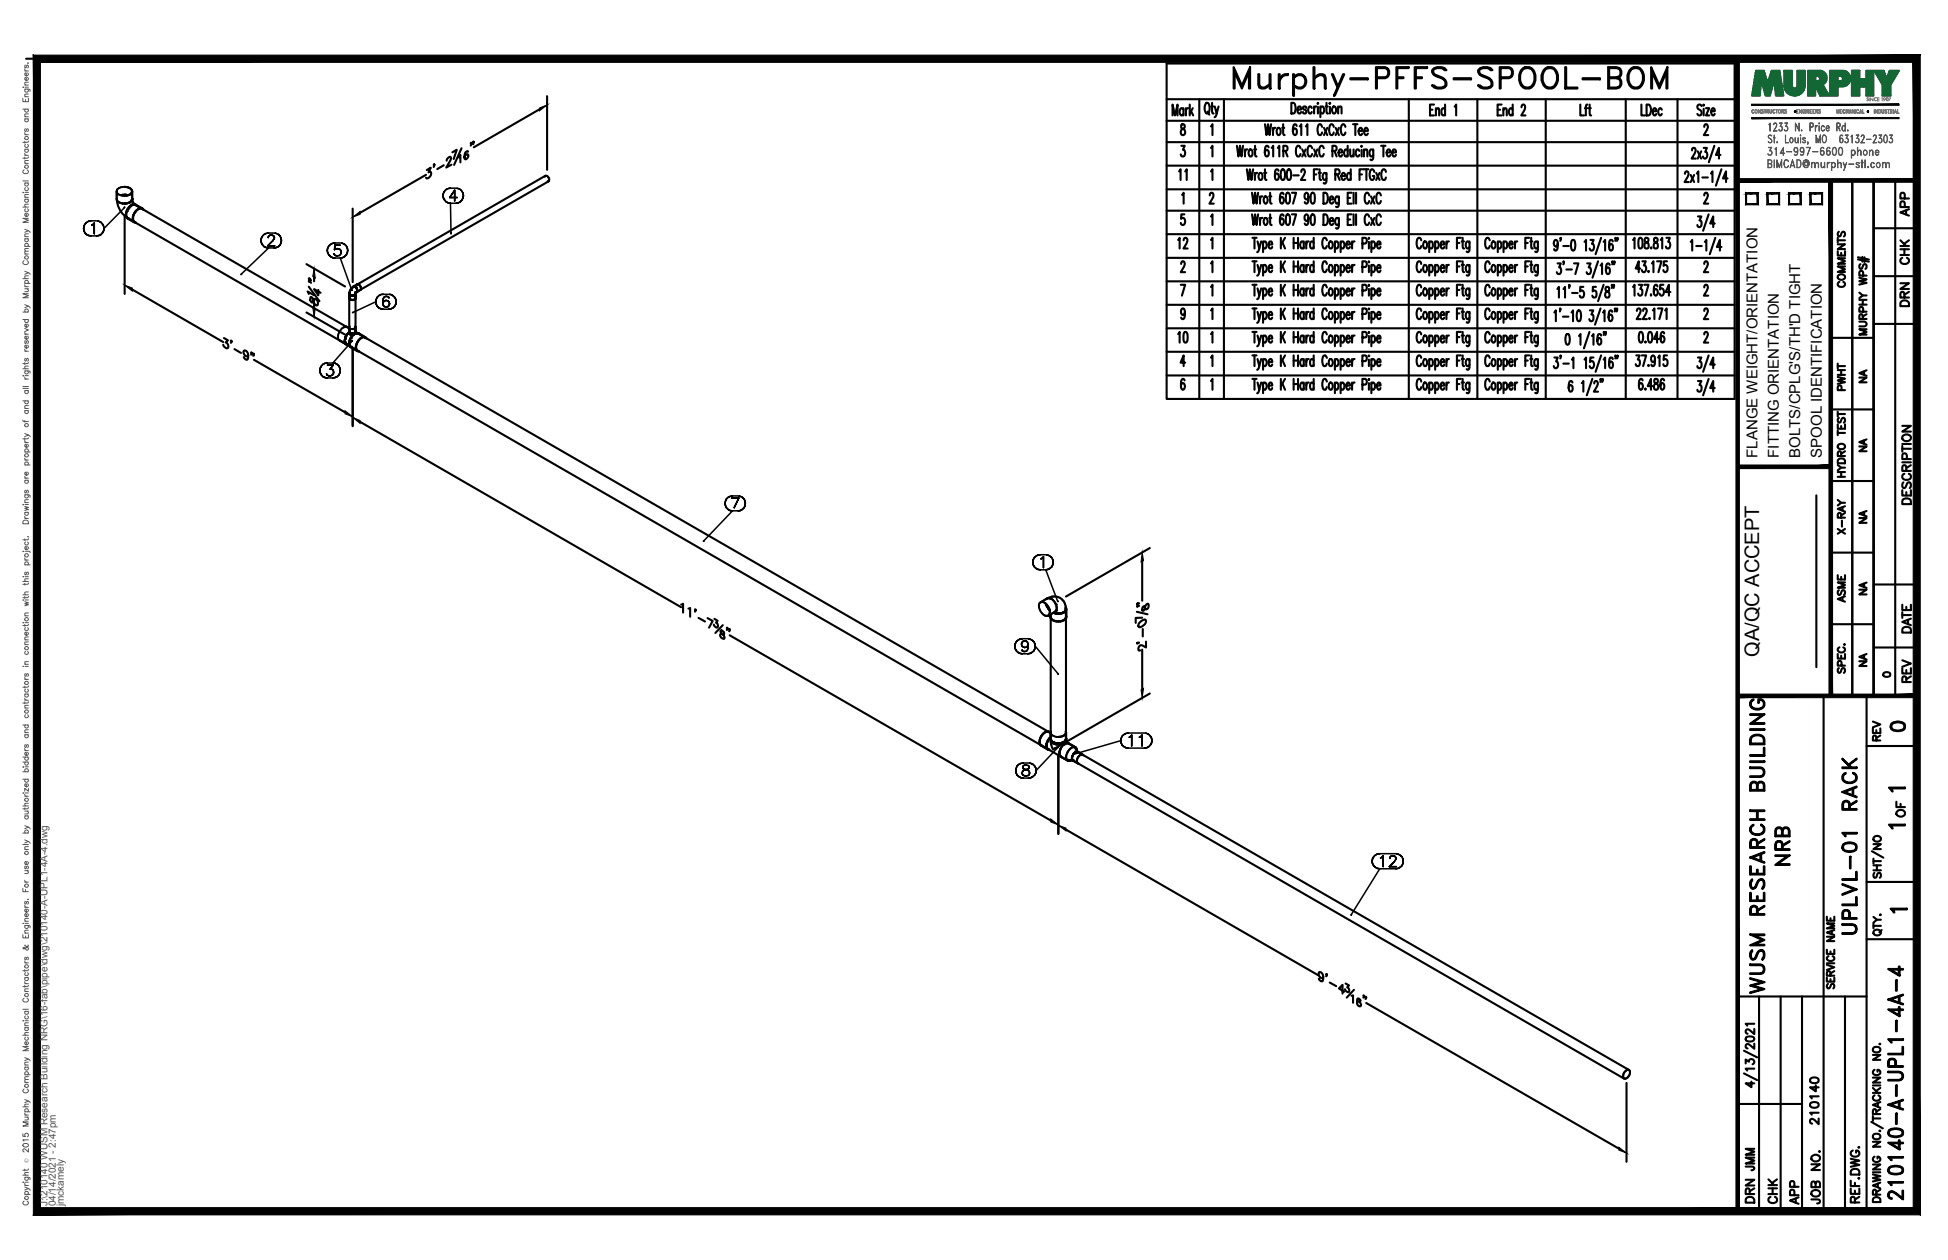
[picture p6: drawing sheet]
<svg xmlns="http://www.w3.org/2000/svg" width="432mm" height="279mm" viewBox="0 0 432 279" stroke-linecap="round" stroke-linejoin="round" font-family="sans-serif">
<defs><g id="words">
<text font-size="10.6" x="272.3" y="22.6">Murphy-PFFS-SPOOL-BOM</text>
<g font-size="6.6">
<text x="397.6" y="193" transform="rotate(-90 397.6 193)">NRB</text>
<text x="412.4" y="208.1" transform="rotate(-90 412.4 208.1)">UPLVL-01 RACK</text>
<text x="391.9" y="221.5" transform="rotate(-90 391.9 221.5)">WUSM RESEARCH BUILDING</text>
<text x="422.6" y="267.1" transform="rotate(-90 422.6 267.1)">210140-A-UPL1-4A-4</text>
</g>
<g font-size="5.3">
<text x="264.2" y="56.4" transform="rotate(-90 264.2 56.4)">12</text>
<text x="264.2" y="77.3" transform="rotate(-90 264.2 77.3)">10</text>
<text x="417.7" y="163.3">0</text>
<text x="389.8" y="260.7" transform="rotate(-90 389.8 260.7)">JMM</text>
<text x="389.8" y="267.8" transform="rotate(-90 389.8 267.8)">DRN</text>
<text x="399.7" y="268.1" transform="rotate(-90 399.7 268.1)">APP</text>
</g>
<g font-size="4.9">
<text x="263.9" y="41.3" transform="rotate(-90 263.9 41.3)">11</text>
<text x="424" y="49" transform="rotate(-90 424 49)">APP</text>
<text x="424" y="59.6" transform="rotate(-90 424 59.6)">CHK</text>
<text x="409.9" y="64.9" transform="rotate(-90 409.9 64.9)">COMMENTS</text>
<text x="424" y="69.1" transform="rotate(-90 424 69.1)">DRN</text>
<text x="409.9" y="87.8" transform="rotate(-90 409.9 87.8)">PWHT</text>
<text x="424.4" y="112.9" transform="rotate(-90 424.4 112.9)">DESCRIPTION</text>
<text x="409.9" y="119.6" transform="rotate(-90 409.9 119.6)">X-RAY</text>
<text x="409.9" y="134.8" transform="rotate(-90 409.9 134.8)">ASME</text>
<text x="424.4" y="141.5" transform="rotate(-90 424.4 141.5)">DATE</text>
<text x="424.4" y="152.4" transform="rotate(-90 424.4 152.4)">REV</text>
<text x="417.7" y="165.5" transform="rotate(-90 417.7 165.5)">REV</text>
<text x="423" y="182.4" transform="rotate(-90 423 182.4)">OF</text>
<text x="403.9" y="250.5" transform="rotate(-90 403.9 250.5)">210140</text>
<text x="394.8" y="268.1" transform="rotate(-90 394.8 268.1)">CHK</text>
<text x="404.3" y="268.1" transform="rotate(-90 404.3 268.1)">JOB NO.</text>
</g>
<g font-size="4.4">
<text x="414.5" y="86.1" transform="rotate(-90 414.5 86.1)">NA</text>
<text x="414.5" y="101.2" transform="rotate(-90 414.5 101.2)">NA</text>
<text x="414.5" y="117.1" transform="rotate(-90 414.5 117.1)">NA</text>
<text x="414.5" y="133" transform="rotate(-90 414.5 133)">NA</text>
<text x="389.9" y="145.7" transform="rotate(-90 389.9 145.7)">QA/QC ACCEPT</text>
<text x="414.5" y="148.9" transform="rotate(-90 414.5 148.9)">NA</text>
</g>
<text font-size="4" x="416.3" y="151.3">0</text>
<g font-size="3.5">
<text x="417.3" y="176.7">1</text>
<text x="417.3" y="184.9">1</text>
<text x="417.7" y="203.6">1</text>
</g>
<g font-size="3.3">
<text x="389.5" y="101.5" transform="rotate(-90 389.5 101.5)">FLANGE WEIGHT/ORIENTATION</text>
<text x="394.3" y="101.5" transform="rotate(-90 394.3 101.5)">FITTING ORIENTATION</text>
<text x="399.1" y="101.5" transform="rotate(-90 399.1 101.5)">BOLTS/CPLG'S/TH'D TIGHT</text>
<text x="403.8" y="101.5" transform="rotate(-90 403.8 101.5)">SPOOL IDENTIFICATION</text>
</g>
<g font-size="2.2" fill="#545454">
<text x="10.5" y="267.5" transform="rotate(-90 10.5 267.5)">J:\210140 WUSM Research Building NRG\16-fab\pipe\dwg\210140-A-UPL1-4A-4.dwg</text>
<text x="12.4" y="267.5" transform="rotate(-90 12.4 267.5)">04/14/2021 - 2:47pm</text>
<text x="14.1" y="267.4" transform="rotate(-90 14.1 267.4)">jmckamely</text>
</g>
<text font-size="1.3" fill="#545454" x="6.3" y="257.9" transform="rotate(-90 6.3 257.9)">Ó</text>
</g></defs>
<!-- layer: HP-HWR-JT -->
<g fill="none" stroke="#000" stroke-width=".47">
<path d="M120.8 39.2l.1-.2-42.7 24.7 .1-.1M120.9 39a.83 .83 0 0 1 .7 1.2M25.9 44.1a1.44 1.44 0 0 0 1.7 1M25.9 42.4v1.7a5.4 5.4 0 0 0 2.4 4.3l1.5 .8a1.25 1.25 0 0 1-.2-1.5M27.6 43.4h.4a1.35 1.35 0 0 0 1.3-1v2l.2 .5 .4 .5 1.6 .9a1.67 1.67 0 0 0-1.9 1.4M27.6 43.2l-.7 .1M27.6 41.4l1.2 .3 .5 .7M28 45.1h-.4h.4M28 43.2h-.4h.4M28 47.9l.1 .3M28.1 48.2l48.7 28.2-.2-.3M28.3 48.5h.2"/>
<path d="M28.3 43.3l-.3-.1 .3 .1M28.4 45l-.4 .1 .4-.1M28.4 45l.6-.4zM29 44.6l.2-.2-.2 .2M29.2 45.5a2.25 2.25 0 0 0-1.1 2.7M29.2 45.5l.2-.1 .6 .1-.6-.1zM29.2 45.5l.3-.1 .5 .1 47.4 27.3a.89 .89 0 0 0-1.3-.2M29.2 44.4l.1-.3-.1 .3M29.8 45.3a2.32 2.32 0 0 0-1.7 2.9l1.7 1.1a1.24 1.24 0 0 1-.2-1.6M29.8 45.3h.1M29.8 49.3l.3 .1M29.8 45.3l.2 .1"/>
<path d="M29.8 49.2l.3 .1M30 45.4l1.6 .8a1.72 1.72 0 0 0-2 1.5M30 45.4l.3 .1M31.5 46.3l.2 .2M31.6 46.2l.2 .3M121.4 40.2h.2l-42.6 24.6M75.3 75.5l1.5 .9M76.4 75.6l.1-.4-.1 .4M76.4 75.6l.2 .5M76.5 75.2v.7l-.1-.3M76.5 75.2l-.1 .4M76.6 76.1l-.1-.2 .1 .2"/>
<path d="M76.6 76.1l1.2 .8-.2-.2M76.6 74.8l-.1 .4 .1-.4M76.6 74.8l-.1 .4M76.6 76.1l.2 .3M76.8 74.4l-.2 .4 .2-.4M76.8 74.4l-.2 .4M76.8 76.4h.2M77 76.4h-.2h.2M77 74l-.2 .4 .5-.7zM77 74l-.2 .4M77.3 73.7l.2-.1-.5 .4M77.3 73.7l-.5 .7"/>
<path d="M77.3 73.7l.2-.1-.2 .1M77.3 73.7l-.3 .3M77.4 66.1l.1 .1a.95 .95 0 0 0 1.1 .2M77.4 65.1l.5 .5 .9-.3M77.4 73.6l.2 .6a.99 .99 0 0 0 1.2-.3M77.4 66.2l.5 .3 .9-.2M77.4 72.6v1M77.4 73.6l.6 .3 .7-.2M77.5 65l-.1 8.6 .1-.2a.59 .59 0 0 0 .3 .6 .59 .59 0 0 0 .7-.1l.3-.3M77.5 65v-.1a.44 .44 0 0 0 .1 .5 .44 .44 0 0 0 .5 .1l.6-.2M77.5 65v.2a.95 .95 0 0 0 1.1 .2M77.5 66h.1"/>
<path d="M77.5 73.7l-.1 .2M77.5 73.6l-.2 .1M77.5 73.7h.1M77.6 76.7l154.7 89.4-.3-.8M77.6 64.8l-.2 .3v1l.1-.2M77.7 77l.3 .1M77.8 76.9l1.5 .9a1.97 1.97 0 0 1 .8-2.8l.3-.2 .6 .1-1.6-.9 153.4 88.5a1.3 1.3 0 0 0-2 .8l-.3 .8M78 74.5a1.35 1.35 0 0 1 1.5-.6l1.5 .9a1.93 1.93 0 0 0-2.1 1.9 1.08 1.08 0 0 0 .3 1.2l-1.5-.9a1.78 1.78 0 0 1 .3-2.5zM78 74.6a2.06 2.06 0 0 0-.4 2.1M78.1 73l.4-.1 .3-.3v1M78.3 74.3l-.3 .3M78.4 63.5h.2h-.2"/>
<path d="M78.6 63.5l.1 .1-.1-.1M78.7 64.9l.2 .1-.1 1.1v-.1M78.7 72.4l.1 .2M78.8 65.9l.1 .1M78.8 65.1h.1M78.8 73.4v.5v-.2M78.8 65.2v8.4M78.8 73.4v.2M78.8 65.2v-.2l-.1 .3M78.8 64.8h.1M78.8 66.1l-.1 .2M78.8 65.2l-.1 .1"/>
<path d="M78.8 73.6l-.1 .1M78.9 73.6l.5 .4-.2-.1M78.9 65.3h-.1M78.9 73.9l-.6 .4M78.9 63.8l.2 .5M79 64.8h.1M79 64.8l-.1 .2-.1 1.3M79.1 63.1h.1l-.9 .5a2.18 2.18 0 0 0-.9 1.5v1l.1-.1M79.1 63.1v.1M79.2 64.5l-.2 .3M79.2 63.1a.8 .8 0 0 1 .7 1.2M79.2 73.9l-.9 .4"/>
<path d="M79.2 77.9h.4M79.2 73.9h-.3M79.3 77.8h.2M79.5 73.9l.2 .2M79.7 64.3h.2l-.9 .5M81 74.9l.1 .1M81 74.8l.2 .2M231.5 133.7a2.01 2.01 0 0 1 .9 2.8M231.9 134l.1 .3-.1-.3M232 134.3l.2 .3-.2-.3M232.2 132.7a2.62 2.62 0 0 1 2.8-.1 2.62 2.62 0 0 1 1.3 2.5v1.7a1.94 1.94 0 0 1-2.9 .7 1.03 1.03 0 0 1-.5-1.2v27.6a1.08 1.08 0 0 0 .9 .8M232.2 132.7l.2-.1-.2 .1"/>
<path d="M232.2 134.6l.2 .4-.2-.4M232.2 132.7l-1.5 .9M232.4 132.6l.3 .1-.3-.1M232.4 135l.2 .2-.2-.2M232.7 132.7l.3 .1-.3-.1M232.8 136.3v.5l.1-.2M232.8 136.8a1.83 1.83 0 0 0 2.7 .9 1.02 1.02 0 0 0 .9-.9M233 132.8l.6 .5 .4 .8M233.6 135.9l.6 .1M233.6 135.9h.2M233.8 136l-.2-.1 1.5 .2M233.8 136l.4 .1"/>
<path d="M233.8 135.9l.4 .1M234 135.5l-1.6 1-.9-.1M234.2 134.5l-.2 1M235.4 135.9l-1.2 .1M235.5 136l-.5 .1M236 135.6l.3-.5-.1-.3a1.03 1.03 0 0 1-1.2 1.2h-.8M236 135.6l-.6 .4M236 135.6l-.6 .3M236.2 134.9v29.2M236.2 135.4l.1-.3a1.93 1.93 0 0 1-2.7 .8M236.2 134.7l.2 .4M236.3 136.6l.1 .2"/>
<path d="M236.4 135.1a1.02 1.02 0 0 1-.9 .9M236.4 135.1v1.7M230.5 164.1a.95 .95 0 0 0 .3 1.2l1.5 .8M230.7 165.3l.3 .1M232.3 166.2l.3 .1M232.3 164.2l-.2 .4a1.03 1.03 0 0 0 .5 1.6l-.3-.1M232.3 164.2l-.3 1.1M232.6 162.2l.1 .2M232.8 163.5a1.96 1.96 0 0 0-.5 2.7l-1.6-.9a1.18 1.18 0 0 1-.3-1.2M232.8 162.4a1.2 1.2 0 0 0-1.8 .5l-.6 1.2M232.8 163.6l-.5 .6M232.9 163.9l.1 .2-.1-.2"/>
<path d="M232.9 162.4a6.5 6.5 0 0 0 .5 3.8l2-1.2-.8 .1M232.9 164.5h.1M233 164.1l.2 .3-.2-.3M233.2 164.4l.2 .2-.2-.2M233.4 164.6l.4 .1-.4-.1M233.8 164.7l.4 .1-.4-.1M233.8 164.7l.4 .1M234.2 164.8h.4h-.4M234.2 164.8h.8M234.6 164.8h.4h-.4M234.6 163.4l.8-.1a1.08 1.08 0 0 0 .9-.9v1.8M235 164.8l.4-.1-.4 .1"/>
<path d="M235.2 165.8l-.2 .4a1.34 1.34 0 0 0 .2 1.6l1.1 .6M235.2 165.8l-.2 .4a1.34 1.34 0 0 0 .2 1.6l-2.9-1.7M235.4 164.7l.4-.1-.4 .1M235.4 165h.1M235.4 164.7l-.4 .1M235.4 165.5l-.2 .3M235.8 164.6l.2-.2-.2 .2M235.8 164.8l-.3 .2 .3-.2M235.8 164.8l.2-.1-.2 .1M235.8 164.6l-.4 .1M236 164.4l.2-.3-.2 .3M236 165l-.6 .5"/>
<path d="M236 165l.6-.2 1.8 .9a2.01 2.01 0 0 0-2.1 2.2l.2 .6 .2 .1-1.5-.8a1.67 1.67 0 0 1 .2-2.3M236 164.7h.1M236 164.4l-.2 .2M236 165l-.3 .2M236.2 164.1l.1-.2-.1 .2M236.2 164.1l-.2 .3M236.2 162.2l.1 .2M236.2 164.5l.7 .4-.6-.1M236.2 164.5l.1-.3-.3 .5 .3-.2M236.3 164.8l.6 .1 1.1 .6M236.3 164.8l-.3 .2M236.5 168.5l1.5 .2"/>
<path d="M237.4 168.6h-.7M237.6 167.9v.4M237.6 168.3l.1 .2M237.7 167.6l-.1 .5 .1 .4M237.7 168.5l.2 .1M237.7 167.6l-.1 .3M237.9 167.4l-.2 .2M238 167.1l-.1 .3M238.2 165.7l.8 1M238.4 165.7l.2 .2 .1 .5M238.4 166.8l-.4 .3M238.8 166.7l-.4 .1"/>
<path d="M238.8 166.7l122.3 70.6a1.25 1.25 0 0 0-1.1 1.9l-122.1-70.6M238.8 166.7l.2 .2M238.9 169.3h.2M239 166.9l-.1-.2 1.1 .7a1.27 1.27 0 0 0-1.1 1.9l-1-.7M239 166.9l-.4-.2-.6 .4M240 167.4l.1 .1M361.1 237.3a1.26 1.26 0 0 1-1.1 1.9"/>
</g>
<g fill="none" stroke="#000" stroke-width=".34">
<path d="M18.5 50.7l.1 .5-.1-.5M18.6 50.2l-.1 .5 .1-.5M18.6 51.2l.2 .4-.2-.4M18.8 49.7l-.2 .5 .2-.5M18.8 51.6l.4 .4-.4-.4M19.2 49.3l-.4 .4 .4-.4M19.2 52l.5 .2-.5-.2M19.7 49.1l-.5 .2 .5-.2M19.7 52.2l.5 .1-.5-.1M20.2 49l-.5 .1 .5-.1M20.2 52.3h1.2M20.2 49h1.2"/>
<path d="M20.3 49.9l.3-.1-.3 .1M20.6 49.8l.3-.3-.3 .3M20.9 49.5v2.3v-2.3M21.4 52.3l.5-.1-.5 .1M21.9 49.1l-.5-.1 .5 .1M21.9 52.2l.5-.2-.5 .2M22.4 49.3l-.5-.2 .5 .2M22.4 52l.3-.4-.3 .4M22.7 49.7l-.3-.4 .3 .4M22.7 51.6l.3-.4-.3 .4M23 50.2l-.3-.5 .3 .5M23 51.2l.1-.5-.1 .5"/>
<path d="M23.1 50.7l-.1-.5 .1 .5M25.8 42.4a1.51 1.51 0 0 0 1.8 1.1l.5-.1a1.32 1.32 0 0 0 1.3-1v1.7a2.03 2.03 0 0 1-3.1 .8l-.4-.5zM25.8 42.4a1.69 1.69 0 0 1 2.3-1 1.35 1.35 0 0 1 1.3 1M25.9 43.9l-.1 .2M25.9 44.1a1.44 1.44 0 0 0 1.7 1M26.7 43.3l.9-.2 .8 .2M26.7 43.3l.9 .1M27.5 46l.2-.1zM27.6 41.4l-.9 .2a.83 .83 0 0 0-.8 .8 .83 .83 0 0 0 .8 .9M27.6 43.2l-.7 .1M27.6 46l-4.5 4.7M29.1 45.3l.1 .2v-.1"/>
<path d="M29.3 43.9l.1 .2M57.9 53.3v.5v-.5M57.9 52.8v.5v-.5M57.9 53.8l.3 .5-.3-.5M58.2 52.4l-.3 .4 .3-.4M58.2 54.3l.3 .4-.3-.4M58.5 52l-.3 .4 .3-.4M58.5 54.7l.5 .2-.5-.2M59 51.8l-.5 .2 .5-.2M59 54.9l.5 .1-.5-.1M59.3 54.5h1.6h-1.6M59.5 52.7h.1"/>
<path d="M59.5 52.6v-.2v.2M59.5 51.7l-.5 .1 .5-.1M59.5 52.4l.2-.1-.2 .1M59.5 51.7h1.2M59.7 52.3l.2-.2-.2 .2M59.9 52.1h.5h-.5M60.4 52.1l.2 .2-.2-.2M60.5 53.4l-1.2 1.1 1.2-1.1M60.6 52.3l.1 .1-.1-.1M60.7 53l-.2 .4 .2-.4M60.7 52.4l.1 .2-.1-.2M60.7 55l.5-.1-.5 .1"/>
<path d="M60.7 55h-1.2l-6 5.8M60.8 52.8l-.1 .2 .1-.2M60.8 52.6v.2v-.2M61.2 51.8l-.5-.1 .5 .1M61.2 54.9l.5-.2-.5 .2M61.7 52l-.5-.2 .5 .2M61.7 54.7l.4-.4-.4 .4M62.1 52.4l-.4-.4 .4 .4M62.1 54.3l.2-.5-.2 .5M62.3 52.8l-.2-.4 .2 .4M62.3 53.8l.1-.5-.1 .5M62.4 53.3l-.1-.5 .1 .5"/>
<path d="M72.5 55.5l.1 .5-.1-.5M72.6 55l-.1 .5 .1-.5M72.6 56l.3 .5-.3-.5M72.9 54.6l-.3 .4 .3-.4M72.9 56.5l.4 .4-.4-.4M73.3 54.2l-.4 .4 .4-.4M73.3 56.9l.4 .2-.4-.2M73.7 54l-.4 .2 .4-.2M73.7 57.1l.5 .1-.5-.1M74.2 56.5l-.2-.2 .2 .2M74.2 55.4v-.1v.1M74.2 53.9l-.5 .1 .5-.1"/>
<path d="M74.2 54.3v1.1v-1.1M74.2 56.6v-.1v.1M74.2 55.3l.4-.2-.4 .2M74.2 57.2h1.2M74.2 53.9h1.2M74.6 56.7l-.4-.1 .4 .1M74.6 55.1h.4h-.4M75 56.7h-.4h.4M75 55.1l.3 .2-.3-.2M75.3 56.6l-.3 .1 .3-.1M75.3 55.3l.2 .2-.2-.2M75.4 54.3h-1.2h1.2"/>
<path d="M75.4 57.2l.5-.1-.5 .1M75.4 57.2l2.6 7.1M75.5 56.4l-.2 .2 .2-.2M75.5 55.5l.1 .3-.1-.3M75.6 55.8l-.1 .6zM75.9 54l-.5-.1 .5 .1M75.9 57.1l.5-.2-.5 .2M76.4 54.2l-.5-.2 .5 .2M76.4 56.9l.4-.4-.4 .4M76.8 54.6l-.4-.4 .4 .4M76.8 56.5l.2-.5-.2 .5M77 55l-.2-.4 .2 .4"/>
<path d="M77 56l.1-.5-.1 .5M77.1 55.5l-.1-.5 .1 .5M98.2 43.4l.1 .5-.1-.5M98.3 42.9l-.1 .5 .1-.5M98.3 43.9l.2 .5-.2-.5M98.5 42.4l-.2 .5 .2-.5M98.5 44.4l.4 .3-.4-.3M98.9 42l-.4 .4 .4-.4M98.9 44.7l.4 .3-.4-.3M99.3 41.8l-.4 .2 .4-.2M99.3 45l.6 .1-.6-.1M99.7 43.8h1.7h-1.7"/>
<path d="M99.9 41.7l-.6 .1 .6-.1M99.9 41.7h1.2M100.8 42.2l-1.1 1.6 1.1-1.6M100.8 42.2v2.4v-2.4M101.1 45.1l.5-.1-.5 .1M101.1 45.1h-1.2l.1 6.8v-.2M101.6 41.8l-.5-.1 .5 .1M101.6 45l.5-.3-.5 .3M102.1 42l-.5-.2 .5 .2M102.1 44.7l.3-.3-.3 .3M102.4 42.4l-.3-.4 .3 .4M102.4 44.4l.2-.5-.2 .5"/>
<path d="M102.6 42.9l-.2-.5 .2 .5M102.6 43.9l.1-.5-.1 .5M102.7 43.4l-.1-.5 .1 .5M53.5 60.8l-.1 .1zM75.3 75.6h.2M75.8 72.8a1.96 1.96 0 0 0-.5 2.8l1.4 .8a2.02 2.02 0 0 1 .8-2.9M75.8 72.8a1.96 1.96 0 0 0-.5 2.7M76.1 72.6l-.3 .2M76.7 76.4l.4 .1M77 72.5l.2 .1M77.4 72.7a1.02 1.02 0 0 0-1.6 .1M77.5 73.1v.2"/>
<path d="M77.5 73.2l.1 .1-.1-.1M77.5 73.4v.2l.3 .3M77.5 73.3l-.1 .3M77.5 72.4l-.1 .2 .4 .3M77.5 72.3l-.1 .3M77.9 73l.7-.1 .3-.3-.1 1.2-.9 .1M78 64.3v.1zM78 75.6l-4.2 4.9h-1.2M78.1 73l-.5-.1-.2-.3v1l.2 .3h.5M78.1 75.5l-.1 .1zM78.3 63.5l.5 .2M78.7 63.6l.1 .1"/>
<path d="M78.7 72.3h.1M78.8 63.4l-.1 .2-.1-.2M78.8 64.7l-.2 .1h.2M78.8 72.3l.1 .3M78.8 73.3l.1 .3M78.8 63.7l.3 .3M78.8 63.7l.4 .8-.1 .3M79 63.2l.1-.2-.8 .5-.1 .3M79.1 63a.87 .87 0 0 1 .8 1.3M79.2 64.5l-.4 .3h.3M79.7 64.3h.2l-.8 .5M83.3 66.9l.1 .5-.1-.5"/>
<path d="M83.3 66.9l-5.2 2.4h.2M83.4 66.4l-.1 .5 .1-.5M83.4 67.4l.2 .5-.2-.5M83.6 65.9l-.2 .5 .2-.5M83.6 67.9l.4 .4-.4-.4M84 65.6l-.4 .3 .4-.3M84 68.3l.4 .2-.4-.2M84.4 65.3l-.4 .3 .4-.3M84.4 68.5l.5 .1-.5-.1M84.9 66.7v.6v-.6M84.9 65.3h-.5h.5M84.9 68.6h1.2"/>
<path d="M84.9 65.3h1.2M85 66.2l-.1 .5 .1-.5M85 67l-.1 .3 .1 .5-.1-.5zM85 67.8l.2 .2-.2-.2M85.2 65.8l-.2 .4 .2-.4M85.2 66.7l-.2 .3 .2-.3M85.2 68l.3 .1-.3-.1M85.5 65.7l-.3 .1 .3-.1M85.5 66.6l-.3 .1 .3-.1M85.5 68.1h.2h-.2M85.7 66.6h-.2h.2M85.7 68.1l.3-.1-.3 .1"/>
<path d="M85.8 65.7h-.3h.3M86 66.7l-.3-.1 .3 .1M86 68l.2-.2-.2 .2M86.1 65.8l-.3-.1 .3 .1M86.1 68.6l.5-.1-.5 .1M86.2 67l-.2-.3 .2 .3M86.2 66.1l-.1-.3 .1 .3M86.2 67.8l.1-.4-.1 .4M86.2 67l.1 .4zM86.6 65.3h-.5h.5M86.6 68.5l.5-.2-.5 .2M87.1 65.6l-.5-.3 .5 .3"/>
<path d="M87.1 68.3l.4-.4-.4 .4M87.5 65.9l-.4-.3 .4 .3M87.5 67.9l.2-.5-.2 .5M87.7 66.4l-.2-.5 .2 .5M87.7 67.4l.1-.5-.1 .5M87.8 66.9l-.1-.5 .1 .5M70.9 82.2l.1 .5-.1-.5M71 81.6l-.1 .6 .1-.6M71 82.7l.2 .4-.2-.4M71.2 81.2l-.2 .4 .2-.4M71.2 83.1l.4 .4-.4-.4M71.6 80.8l-.4 .4 .4-.4"/>
<path d="M71.6 83.5l.4 .2-.4-.2M72 80.5l-.4 .3 .4-.3M72 83.7l.6 .1-.6-.1M72.4 82.9l.2 .3zM72.6 80.5h-.6h.6M72.6 81h1.3h-1.3M72.6 83.2l.7 .1zM72.6 83.8h1.2M73.2 81.9h.3h-.3M73.5 81.9l.2 .1-.2-.1M73.6 83.2l-.3 .1 .3-.1M73.7 82l.2 .1-.2-.1"/>
<path d="M73.8 83.8l.5-.1-.5 .1M73.9 81l-.7 .9 .7-.9M73.9 83l-.3 .2 .3-.2M73.9 82.1v.4v-.4M73.9 82.5v.5zM74.3 80.5h-.5h.5M74.3 83.7l.4-.2-.4 .2M74.7 80.8l-.4-.3 .4 .3M74.7 83.5l.4-.4-.4 .4M75.1 81.2l-.4-.4 .4 .4M75.1 83.1l.2-.4-.2 .4M75.3 81.6l-.2-.4 .2 .4"/>
<path d="M75.3 82.7l.1-.5-.1 .5M75.4 82.2l-.1-.6 .1 .6M156 119.9l-.1 .1zM160.7 111.6l.1 .5-.1-.5M160.8 111.1l-.1 .5 .1-.5M160.8 112.1l.2 .5-.2-.5M161 110.6l-.2 .5 .2-.5M161 112.6l.4 .4-.4-.4M161.4 110.3l-.4 .3 .4-.3M161.4 113l.5 .2-.5-.2M161.9 110.1l-.5 .2 .5-.2M161.9 113.2l.5 .1-.5-.1"/>
<path d="M162.2 110.4h1.6h-1.6M162.4 110l-.5 .1 .5-.1M162.4 110h1.2M163.6 113.3l.5-.1-.5 .1M163.6 113.3h-1.2l-6.4 6.7M163.8 110.4l-1.2 2.4 1.2-2.4M164.1 110.1l-.5-.1 .5 .1M164.1 113.2l.4-.2-.4 .2M164.5 110.3l-.4-.2 .4 .2M164.5 113l.4-.4-.4 .4M164.9 110.6l-.4-.3 .4 .3M164.9 112.6l.3-.5-.3 .5"/>
<path d="M165.2 111.1l-.3-.5 .3 .5M165.2 112.1v-.5v.5M165.2 111.6v-.5v.5M228.9 124.7l.1 .5-.1-.5M229 124.1l-.1 .6 .1-.6M229 125.2l.3 .5-.3-.5M229.3 123.7l-.3 .4 .3-.4M229.3 125.7l.3 .3-.3-.3M229.6 123.3l-.3 .4 .3-.4M229.6 126l.5 .3-.5-.3M230.1 123.1l-.5 .2 .5-.2M230.1 126.3l.5 .1-.5-.1"/>
<path d="M230.6 133.5a1.93 1.93 0 0 1 2.1 1.9 1.08 1.08 0 0 1-.3 1.2M230.6 123l-.5 .1 .5-.1M230.6 135.5a1.67 1.67 0 0 0 1.8 1.1M230.6 126.4h1.2M230.6 123h1.2M230.7 135.5l.8 .9M230.7 123.9l.3-.1-.3 .1M231 123.8l.3-.3-.3 .3M231.3 123.5v2.4v-2.4M231.5 133.7a.79 .79 0 0 0-1 0 .79 .79 0 0 0-.1 1l.3 .8M231.8 126.4l.5-.1-.5 .1M231.8 133.9l.8 1.5"/>
<path d="M231.8 126.4l2.6 6.9M231.9 132.8l.2-.2-1.5 .9a1.5 1.5 0 0 0 0 2M232.1 132.6a2.13 2.13 0 0 1 2.2 2.3l-.2 .6-.2 .2M232.3 123.1l-.5-.1 .5 .1M232.3 126.3l.5-.3-.5 .3M232.8 123.3l-.5-.2 .5 .2M232.8 126l.4-.3-.4 .3M233 132.8a2.28 2.28 0 0 1 1 2.7l-.1 .1M233.1 132.6l-.1 .2-.1-.1M233.2 123.7l-.4-.4 .4 .4M233.2 125.7l.2-.5-.2 .5M233.4 124.1l-.2-.4 .2 .4"/>
<path d="M233.4 125.2l.1-.5-.1 .5M233.5 124.7l-.1-.6 .1 .6M233.7 135.8l.2-.1-1.5 .9M234.4 133.3l.1 .1zM224.9 143.3l.1 .5-.1-.5M225 142.8l-.1 .5 .1-.5M225 143.8l.3 .5-.3-.5M225.3 142.3l-.3 .5 .3-.5M225.3 144.3l.3 .3-.3-.3M225.6 142l-.3 .3 .3-.3M225.6 144.6l.5 .3-.5-.3M226.1 141.7l-.5 .3 .5-.3"/>
<path d="M226.1 144.9l.5 .1-.5-.1M226.4 142.9v-.1v.1M226.4 142.8l.2-.4-.2 .4M226.6 143.2l-.2-.3 .2 .3M226.6 142.4l.2-.2-.2 .2M226.6 141.6l-.5 .1 .5-.1M226.6 144.4v-.3v.3M226.6 145h1.2M226.6 141.6h1.2M226.8 143.5l-.2-.3 .2 .3M226.8 142.2l.3-.1-.3 .1M227 144.5l-.4-.1 .4 .1"/>
<path d="M227.1 143.6l-.3-.1 .3 .1M227.1 142.1h.1h-.1M227.2 144.5h-.2h.2M227.2 143.6h-.1h.1M227.2 142.1l.4 .1-.4-.1M227.6 143.5l-.4 .1 .4-.1M227.6 144.4l-.4 .1 .4-.1M227.6 142.2l.2 .2-.2-.2M227.8 143.2l-.2 .3 .2-.3M227.8 144l-.2 .4 .2-.4M227.8 142.4l.1 .5-.1 .3 .1-.3zM227.8 145l.5-.1-.5 .1"/>
<path d="M227.9 143.5l-.1 .5 .1-.5M227.9 142.9v.6v-.6M228.3 141.7l-.5-.1 .5 .1M228.3 144.9l.5-.3-.5 .3M228.8 142l-.5-.3 .5 .3M228.8 144.6l.4-.3-.4 .3M229.2 142.3l-.4-.3 .4 .3M229.2 144.3l.2-.5-.2 .5M229.4 142.8l-.2-.5 .2 .5M229.4 143.8l.1-.5-.1 .5M229.5 143.3l-.1-.5 .1 .5 5.1 6.2-.1-.1M225.2 170.8v.6v-.6"/>
<path d="M225.2 170.3v.5v-.5M225.2 171.4l.3 .5-.3-.5M225.5 169.9l-.3 .4 .3-.4M225.5 171.9l.3 .3-.3-.3M225.8 169.5l-.3 .4 .3-.4M225.8 172.2l.5 .3-.5-.3M226.3 169.3l-.5 .2 .5-.2M226.3 172.5h.5h-.5M226.6 171.6v-.3v.3M226.6 171.3l.1-.3-.1 .3M226.7 171.8l-.1-.2 .1 .2M226.7 170v.3v-.3"/>
<path d="M226.7 170.3l.2 .2-.2-.2M226.7 171l.2-.2-.2 .2M226.8 169.2l-.5 .1 .5-.1M226.8 172.5h1.2M226.8 169.2h1.2M226.9 169.8l-.2 .2 .2-.2M226.9 171.9l-.2-.1 .2 .1M226.9 170.5l.2 .1-.2-.1M226.9 170.8l.4-.1-.4 .1M227.1 170.6l.4 .1-.4-.1M227.2 169.7l-.3 .1 .3-.1M227.2 172l-.3-.1 .3 .1"/>
<path d="M227.3 170.7l.4-.1-.4 .1M227.5 170.7l.4 .1-.4-.1M227.6 172h-.4h.4M227.6 169.7h-.4h.4M227.7 170.6l.3-.1-.3 .1M227.9 170.8l.2 .2-.2-.2M228 171.9l-.4 .1 .4-.1M228 169.8l-.4-.1 .4 .1M228 170.5l.1-.2-.1 .2M228 172.5h.5h-.5M228.1 171.8l-.1 .1 .1-.1M228.1 170l-.1-.2 .1 .2"/>
<path d="M228.1 171l.1 .3-.1-.3M228.1 170.3v-.3v.3M228.2 171.6l-.1 .2 .1-.2M228.2 171.3v.3v-.3M228.5 169.3l-.5-.1 .5 .1M228.5 172.5l.5-.3-.5 .3M229 169.5l-.5-.2 .5 .2M229 172.2l.3-.3-.3 .3M229.3 169.9l-.3-.4 .3 .4M229.3 171.9l.3-.5-.3 .5M229.6 170.3l-.3-.4 .3 .4M229.6 171.4l.1-.6-.1 .6"/>
<path d="M229.7 170.8l-.1-.5 .1 .5M232.8 162.4a1.83 1.83 0 0 0 2.7 .9 1.02 1.02 0 0 0 .9-.9v1.8a1.83 1.83 0 0 1-2.7 .8 1.02 1.02 0 0 1-.9-.8zM232.9 163.9l-.1 .3M232.9 164.2a1.55 1.55 0 0 0 1.7 .9M232.9 162.1l-.1 .3M233 162.2a1.03 1.03 0 0 0 1.2 1.2h.4M234.5 165.7l.1-.1zM234.5 165.7l-4.8 5.1M235.1 167.9l.3 .1M236 164.6h-.2l.2 .4 .1-.2M236.3 162.1l.1 .3M236.3 163.9l.1 .3"/>
<path d="M236.9 164.8a2.08 2.08 0 0 0-2.1 2.3l.3 .8 1.5 .8a2.12 2.12 0 0 1 1-3l.6-.1h.2l-1.5-.8 .2 .2M237.6 168.6l-.4 .2-.6-.1M237.8 168.7h.2M238.3 166.6l.1 .2v-.1M238.4 165.6l.3 .5 .1 .4M238.9 169.3l.3 .1M239 166.7h-.6l-.5 .5M239.1 166.8l-.1-.1 1.1 .6a1.31 1.31 0 0 0-1.2 2l-1.2-.7-.1-.5 .3-.8M240.1 167.3l.1 .2M248.4 164.2l.1 .5-.1-.5M248.4 164.2l-10.6 3.1h.1M248.5 163.7l-.1 .5 .1-.5"/>
<path d="M248.5 164.7l.2 .5-.2-.5M248.7 163.2l-.2 .5 .2-.5M248.7 165.2l.4 .4-.4-.4M249.1 162.9l-.4 .3 .4-.3M249.1 165.6l.5 .2-.5-.2M249.6 162.6l-.5 .3 .5-.3M249.6 165.8l.5 .1-.5-.1M250.1 162.5l-.5 .1 .5-.1M250.1 165.9h3.5M250.1 162.5h3.5M250.3 163.5l.2-.1-.2 .1M250.5 163.4l.4-.4-.4 .4"/>
<path d="M250.9 163v2.4v-2.4M252.5 163.5l.3-.1-.3 .1M252.8 163.4l.3-.4-.3 .4M253.1 163v2.4v-2.4M253.6 165.9l.6-.1-.6 .1M254.2 162.6l-.6-.1 .6 .1M254.2 165.8l.5-.2-.5 .2M254.7 162.9l-.5-.3 .5 .3M254.7 165.6l.3-.4-.3 .4M255 163.2l-.3-.3 .3 .3M255 165.2l.3-.5-.3 .5M255.3 163.7l-.3-.5 .3 .5"/>
<path d="M255.3 164.7v-.5v.5M255.3 164.2v-.5v.5M304.2 191v.5v-.5M304.2 190.4v.6v-.6M304.2 191.5l.3 .5-.3-.5M304.5 190l-.3 .4 .3-.4M304.5 192l.3 .3-.3-.3M304.8 189.6l-.3 .4 .3-.4M304.8 192.3l.5 .3-.5-.3M305.3 189.4l-.5 .2 .5-.2M305.3 192.6h.5h-.5M305.8 189.3l-.5 .1 .5-.1"/>
<path d="M305.8 189.3h3.6M306 190.2l.3-.1-.3 .1M306.3 190.1l.3-.3-.3 .3M306.6 189.8v2.4v-2.4M308 192.2h1.5h-1.5M308.1 190.4v-.2v.2M308.1 190.2l.1-.2-.1 .2M308.2 190l.1-.1-.1 .1M308.3 189.9l.2-.1-.2 .1M308.5 189.8h.5h-.5M309 189.8l.2 .1-.2-.1M309.1 191l-1.1 1.2 1.1-1.2"/>
<path d="M309.2 189.9l.1 .1-.1-.1M309.3 190.7l-.2 .3 .2-.3M309.3 190l.1 .2-.1-.2M309.4 192.6h.5h-.5M309.4 192.6h-3.6l-6.3 10.2M309.4 190.5l-.1 .2 .1-.2M309.4 190.2v.3v-.3M309.9 189.4l-.5-.1 .5 .1M309.9 192.6l.5-.3-.5 .3M310.4 189.6l-.5-.2 .5 .2M310.4 192.3l.4-.3-.4 .3M310.8 190l-.4-.4 .4 .4"/>
<path d="M310.8 192l.2-.5-.2 .5M311 190.4l-.2-.4 .2 .4M311 191.5l.1-.5-.1 .5M311.1 191l-.1-.6 .1 .6M299.5 202.8v.1z"/>
</g>
<g fill="#000">
<circle cx="28.1" cy="46.8" r=".23"/>
<circle cx="28.3" cy="48.4" r=".23"/>
<circle cx="28.3" cy="46.4" r=".23"/>
<circle cx="28.6" cy="46" r=".23"/>
<circle cx="28.9" cy="45.7" r=".23"/>
<circle cx="29.3" cy="44.1" r=".23"/>
<circle cx="76.5" cy="75.2" r=".23"/>
<circle cx="76.5" cy="75.9" r=".23"/>
<circle cx="76.8" cy="76.4" r=".23"/>
<circle cx="77.8" cy="75" r=".23"/>
<circle cx="77.8" cy="76.9" r=".23"/>
<circle cx="78.7" cy="63.6" r=".23"/>
<circle cx="78.8" cy="64.9" r=".23"/>
<circle cx="78.8" cy="63.7" r=".23"/>
<circle cx="78.9" cy="64.8" r=".23"/>
<circle cx="78.9" cy="63.8" r=".23"/>
<circle cx="79" cy="64.8" r=".23"/>
<circle cx="79.4" cy="74" r=".23"/>
<circle cx="233.8" cy="135.9" r=".23"/>
<circle cx="233.9" cy="135.6" r=".23"/>
<circle cx="234" cy="135.5" r=".23"/>
<circle cx="234" cy="134.1" r=".23"/>
<circle cx="235.7" cy="165.2" r=".23"/>
<circle cx="236.3" cy="163.9" r=".23"/>
<circle cx="237.6" cy="168.6" r=".17"/>
<circle cx="237.7" cy="168.5" r=".23"/>
<circle cx="237.9" cy="168.6" r=".23"/>
<circle cx="238.2" cy="165.7" r=".23"/>
</g>
<!-- layer: PS-BDR -->
<g fill="#000" stroke="#000" stroke-width=".22">
<path d="M388.3 26.1v.2l32.6-.2zM388.3 26.3l32.6-.2v.2z"/>
<path d="M388.3 23.1v.3l32.6-.3zM388.3 23.4l32.6-.3v.3z"/>
<path d="M7.4 12.2v257.2l1.6-1.6zM7.4 12.2l1.6 1.6v254zM7.4 12.2l1.6 1.6 416.6-1.6zM9 13.8l416.6-1.6-1.5 1.6zM425.6 12.2l-1.5 1.6 1.5 255.6zM424.1 13.8l1.5 255.6-1.5-1.6zM7.4 269.4h418.2l-1.5-1.6zM9 267.8h415.1l-416.7 1.6z"/>
</g>
<!-- layer: PS-BDR-T -->
<g fill="none" stroke="#000" stroke-width=".47">
<path d="M415.3 40v114.3h-4.7v-114.2v114.2h-4.8v-114.2M387 42.9h2.6v2.4h-2.6zM391.8 42.9h2.6v2.4h-2.6zM396.6 42.9h2.5v2.4h-2.5zM401.3 42.9h2.6v2.4h-2.6zM411.8 57.5l2.5 .5M411.8 57.1l2.5 .5M412.4 58.6a.59 .59 0 0 0-.3 .5 .59 .59 0 0 0 .4 .5l.3-.1 .3-.8 .4-.1a.64 .64 0 0 1 0 1M412.8 57v1M413.3 57.1v1M405.8 74.9h9.5M412.1 71.3l1.4 .1a.52 .52 0 0 1 .2 .6 .52 .52 0 0 1-.4 .4h-1.2"/>
<path d="M412.1 61.6l1.7 .4-1.7 .3 1.7 .4-1.7 .4M412.1 67.5h1.7M412.1 66.5h1.7M412.1 64.9l.8 .6M412.9 70.7l-.1-.9-.4-.1-.3 .3v.7h1.7M412.9 66.5v1M413 69.1l-.1-.9-.5-.1-.3 .3v.7h1.7M413 61.1l-.1-.9-.5-.1-.3 .3v.7h1.7M413.8 73h-1.7l1.7 .6-1.7 .6h1.7M413.8 65.5h-.9l-.8 .6M413.8 69.7l-.9 .5M405.8 90.8h9.5"/>
<path d="M407.4 94.1v1h1.6v-1M407.4 96h1.6M407.4 91.3v1.1M407.4 95.4v1.1M407.4 91.8h1.6M407.4 98.7a.79 .79 0 0 1 1-.3 .79 .79 0 0 1 .5 .9 .78 .78 0 0 1-1 .3 .78 .78 0 0 1-.5-.9zM407.6 92.7a.59 .59 0 0 0-.3 .5 .59 .59 0 0 0 .4 .5l.3-.1 .3-.8 .4-.1a.65 .65 0 0 1 0 1M408.1 94.5v.6M402.6 109.8v38.1M405.8 106.7h9.5M407.4 105.7h1.6M407.4 104.7h1.6"/>
<path d="M407.4 103.1l.7 .6M407.4 102a.9 .9 0 0 1 1.6 .2v.5h-1.6zM408.1 101.1l-.1-.9-.3-.1-.3 .3v.7h1.6M408.1 104.7v1M409 103.7h-.9l-.7 .6M409 100.1l-.9 .5M405.8 122.5h9.5M405.8 138.4h9.5M407.4 145v1h1.6v-1M407.6 148.2a.59 .59 0 0 0-.3 .5 .59 .59 0 0 0 .4 .5l.3-.2 .3-.7 .4-.1a.65 .65 0 0 1 0 1M407.7 143.5a.59 .59 0 0 0-.3 .7 .59 .59 0 0 0 .6 .5h.4a.59 .59 0 0 0 .6-.5 .59 .59 0 0 0-.4-.7M408.1 145.4v.6"/>
<path d="M408.2 147.6l-.1-.9-.4-.2-.3 .4v.7h1.6M408.8 142.9h.2z"/>
</g>
<!-- layer: PS-DIM -->
<path d="M5.8 13h419" fill="none" stroke="#000" stroke-width=".47"/>
<!-- layer: 0 -->
<g fill="none" stroke="#000" stroke-width=".47">
<path d="M415.3 40v114.3M420.1 40v114.3M415.3 50.6h9.5M415.3 61.2h9.5M415.3 71.8h9.5M415.3 129.6h9.5M415.3 143.6h9.5M386.6 238l2.9 1.5M386.6 233l2.9 1.5M387 235.8v-.9l.7 .5a.59 .59 0 0 1 .9-.4 .59 .59 0 0 1-.1 1M387 230l.8-.2a.85 .85 0 0 1 1.1 .6 1.14 1.14 0 0 1-1.9 0zM388.2 239.8v1.3l-1.2-.9h1.9"/>
<path d="M388.9 237h-1.9l.3 .4M388.9 231.4v1.2l-1-.8-.6-.3-.3 .2v.5l.4 .3M388.9 228.2v1.1l-1-.8-.6-.3-.3 .2v.5l.4 .3M388.9 227h-1.9l.3 .4"/>
</g>
<g fill="#000" stroke="#000" stroke-width=".22">
<path d="M384.8 13l.8 255.6v-255.6zM384.8 13l.8 255.6h-.8z"/>
<path d="M385.2 39.6v.8l39.6-.8zM385.2 40.4l39.6-.8v.8z"/>
<path d="M424.5 40l.8 114.3v-114.3zM424.5 40l.8 114.3h-.8z"/>
<path d="M385.2 153.9v.8l39.6-.8zM385.2 154.7l39.6-.8v.8z"/>
</g>
<!-- layer: PS-LOGO -->
<g fill="none" stroke="#545454" stroke-width=".22">
<path d="M5.1 19.3h.1zM5.5 19.8h.9l.2 .1v.4M5.5 15.3v.3l.3 .1M5.5 18.9h.8M5.5 15.7h.8M5.5 19.3h.8M5.7 19.8a.38 .38 0 0 0-.1 .5 .38 .38 0 0 0 .6 0 .38 .38 0 0 0-.1-.5M5.7 14.4l-.2 .3v.3h.3l.1-.4 .2-.2 .2 .3-.2 .4M6.1 17.2a.38 .38 0 0 1 .1 .5 .38 .38 0 0 1-.6 0 .38 .38 0 0 1 .1-.5h.1v.7M6.1 16.2a.38 .38 0 0 1 .1 .5 .38 .38 0 0 1-.6 0 .38 .38 0 0 1 .1-.5h.1v.6M6.2 13.9v.1zM6.3 18.2l-.8 .1v.3l.2 .3"/>
<path d="M5.1 21.8v.7h1.2v-.7M5.1 24.2h1.2M5.4 37.7a.43 .43 0 0 0-.3 .5 .43 .43 0 0 0 .4 .3h.3a.43 .43 0 0 0 .5-.3 .43 .43 0 0 0-.3-.5M5.5 34v.3l.3 .1M5.5 29.4v.3l.3 .2M5.5 31.3v.4M5.5 34.8v.4M5.5 36.2h.8M5.5 34.4h.8M5.5 33.1h.8M5.5 29.9h.8M5.5 26.4h.8"/>
<path d="M5.5 25.9h.8M5.5 21.4h.8M5.7 33.1a.38 .38 0 0 0-.1 .5 .38 .38 0 0 0 .6 0 .38 .38 0 0 0-.1-.5M5.7 32a.4 .4 0 0 0-.1 .6 .4 .4 0 0 0 .6 0 .4 .4 0 0 0-.1-.6M5.7 28.6l-.2 .2v.3h.3l.1-.4 .2-.1 .2 .2-.2 .4M5.7 26.4a.38 .38 0 0 0-.1 .5 .38 .38 0 0 0 .6 0 .38 .38 0 0 0-.1-.5M5.7 24.2a.38 .38 0 0 0-.1 .6 .38 .38 0 0 0 .6 0 .38 .38 0 0 0-.1-.6M5.7 22.1v.4M6.3 35.6h-.8v.3l.2 .3M6.3 34.8l-.3 .3h-.9M6.3 31.3l-.3 .3h-.9M6.3 25.3h-.8v.3l.2 .3"/>
<path d="M6.3 20.9h-.8v.3l.2 .2M391.9 34.2l.2 .2M392 36.3l.6-.1v-.6l-.6-.1v1.6l.6-.1v-.6h-.6M392.1 30a.44 .44 0 0 1 .7 .2 .38 .38 0 0 0-.6-.2 .38 .38 0 0 0-.1 .5l.4 .3a.46 .46 0 0 1 .2 .7 .46 .46 0 0 1-.7-.1 .41 .41 0 0 0 .6 .1 .41 .41 0 0 0 0-.6l-.6-.4zM392.3 33.3a.53 .53 0 0 1 .5 .8 .53 .53 0 0 1-.9 0 .47 .47 0 0 0 .7 .2l.2-.3M392.4 27.2l-.1 1.9v-1.7l-.2 .2zM392.4 36.3l.3 .1v.6l-.8 .2v-1.8l.8 .2v.6l-.3 .2M392.5 33.4a.51 .51 0 0 1 .3 .5 .51 .51 0 0 1-.3 .5M392.7 32.8l-.7-.1h.8l-.5 .7M392.7 32.7l-.5 .7 .4 .1 .2 .3M393.1 30.5l.4 .1zM393.1 29l.8 .1h-.8l.7-1.3-.2-.5h-.2l-.3 .4 .1-.3a.39 .39 0 0 1 .6 0 .39 .39 0 0 1 0 .5l-.7 1.2"/>
<path d="M393.3 35.4v1.8zM393.3 29.9v1.8zM393.4 33l.4-.3v1.7l-.1-1.6zM393.9 35.4l.5 1.5 .6-1.5v1.8l-.1-1.4-.5 1.4-.5-1.4v1.4zM393.9 31.4l.1 .3zM393.9 31.5l.1 .1zM394.4 28.8l.1 .2M394.7 27.9a.55 .55 0 0 1 .4 .7 .55 .55 0 0 1-.7 .4l-.1-.3 .4 .3 .3-.4M394.7 33.9l.9 .1h-1l.7-1.3v1.7v-1.5l-.6 1.1M394.8 28l.2 .5-.2 .5M395 27.3l-.6-.1h.6l-.3 .8M395 27.2l-.4 .8 .4 .1v.3"/>
<path d="M395.5 28.8l.2 .2M395.7 35.5a.47 .47 0 0 1 .7 .3l-.3-.3h-.3a1.08 1.08 0 0 0 0 1.6h.3l.3-.3a.44 .44 0 0 1-.4 .4 .44 .44 0 0 1-.5-.4l-.1-.7zM395.8 29.9v1.7l.7 .1h-.7zM395.8 27.9a.55 .55 0 0 1 .5 .7 .55 .55 0 0 1-.7 .4l-.1-.3 .4 .3 .4-.4M396 28l.3 .5-.3 .5M396 33.6l1.2 .1zM396.2 27.3l-.6-.1h.7l-.5 .8M396.2 27.2l-.4 .8 .3 .1 .2 .3M396.9 30.6a.57 .57 0 0 1 .7 .4 .57 .57 0 0 1-.4 .7l-.3-.1-.2-.4zM396.9 36.8h.8M397 30.6a.52 .52 0 0 1 .4 .5 .52 .52 0 0 1-.4 .5l-.2-.4zM397 36.7h.7"/>
<path d="M397.3 35.4l.6 1.8-.6-1.5-.5 1.5zM397.7 33.3l.3 .4 .3-.1 .2-.3M397.7 33.1l.3-.3h.3l.2 .3M397.8 34.3h.5M397.9 30.5l.1 1 .3 .1 .3-.2-.3 .3-.3-.1-.1-.2zM398 27.2l.8 1.6v-1.6v1.9l-.8-1.6v1.6zM398 32.8l-.3 .4 .3 .5M398.2 32.8a1.22 1.22 0 0 1 .1 1.6M398.3 35.4h.5a1.05 1.05 0 0 1 0 1.8h-.5zM398.3 35.5a.84 .84 0 0 1 .9 .5 .84 .84 0 0 1-.2 .9l-.7 .2zM398.5 33.5l-.2 .2a.49 .49 0 0 1-.6-.2 .49 .49 0 0 1 .1-.6 .49 .49 0 0 1 .7 0v.4a.81 .81 0 0 1-.5 1.1l-.3-.2 .1 .2M398.5 33.3l-.3 .4"/>
<path d="M398.6 30.5v1.2zM399 30l.1-.1v.3zM399.1 33.3l.3 .4 .3-.1 .1-.3M399.1 33.1l.3-.3h.3l.1 .3M399.1 30h.1M399.1 30.5v1.2zM399.1 34.3h.6M399.4 28.8v.3l-.1-.1zM399.4 28.9h.1M399.4 32.8a.51 .51 0 0 0-.3 .4 .51 .51 0 0 0 .3 .5M399.5 32.8a1.22 1.22 0 0 1 .1 1.6M399.6 31.5h.6"/>
<path d="M399.6 30.8l.6 .6-.2 .3-.4-.1v-.2l.1 .2M399.6 30.7h.6M399.7 30.6v.3M399.8 33.5l-.1 .2a.5 .5 0 0 1-.7-.5 .5 .5 0 0 1 .7-.4l.2 .5a.83 .83 0 0 1-.5 1.1l-.3-.2 .1 .2M399.8 33.3l-.3 .4M399.9 35.6a.74 .74 0 0 1 1 .2 .74 .74 0 0 1-.1 1l-.1-1 .1 .9a.68 .68 0 0 0-.3-1.2 .68 .68 0 0 0-.8 .9 .66 .66 0 0 0 .4 .7 .66 .66 0 0 0 .7-.2 .7 .7 0 0 1-.9 .1 .7 .7 0 0 1-.2-.8zM400 36l.2-.2 .4 .1 .1 .2-.5-.2-.2 .3 .1 .4 .4 .1 .2-.2-.1 .2-.4 .1-.2-.2zM400.1 30.6l.1 .2-.2-.3-.4 .1v.2l.6 .5M400.1 31.2v.4M400.7 31.5h.1M400.8 31.9l-.1-.5 .1 .4-.2 .2M400.8 31.7v.1"/>
<path d="M401.3 28.1l.6-.1v-.6l-.6-.1-.1 1.8v-1.9h.5l.2 .4v.4l-.2 .2h-.4M401.3 32.7l-.7 1.7 .7-1.7h-.9l.9 .1M401.6 36v1.2zM401.8 33.6l1.2 .1zM401.8 36.1h.5l.1 1.1-.2-1-.3-.1-.3 .3zM402.4 27.8v1.3zM402.5 29.9l.5 1.5 .5-1.5v1.8l-.1-1.4-.4 1.4-.4-1.4-.1 1.4zM402.6 36.1h.4l.1 1.1-.1-1-.3-.1-.3 .3zM402.6 27.9l.3-.1-.3 .2-.2 .4zM403.2 27.2l.1 .1v.2zM403.2 27.3h.1M403.2 27.8l.1 1.3z"/>
<path d="M403.5 34l.4 .4 .3-.1 .1-.3M403.5 33.8l.4-.4 .3 .1 .1 .3M403.6 36l.2 1 .3 .1 .3-.2-.3 .3-.4-.1zM403.7 32.8h.5M403.8 32.8l-.2 .2a1.17 1.17 0 0 0 .2 1.4M403.8 27.9l.4-.1 .2 .4-.2-.3a.54 .54 0 0 0-.4 .6 .54 .54 0 0 0 .4 .5l.2-.3-.2 .4h-.2l-.3-.5zM403.8 33.4l-.3 .5M404.1 33.4l.2 .5-.2 .5M404.1 30l.2-.1a.95 .95 0 0 1 .6 .9 .95 .95 0 0 1-.6 .9 1.24 1.24 0 0 1-.2-1.7zM404.1 30.1l.2-.1a.87 .87 0 0 1 .5 .8 .87 .87 0 0 1-.5 .8 1.19 1.19 0 0 1-.2-1.5zM404.2 32.8l.1 .1-.4-.2a1.42 1.42 0 0 0-.2 1.7 .49 .49 0 0 0 .6-.2 .49 .49 0 0 0-.1-.7 .49 .49 0 0 0-.7 .1M404.4 36l.1 1.2z"/>
<path d="M404.8 28.4h.6l-.2-.5a.54 .54 0 0 0-.4 .6 .54 .54 0 0 0 .4 .5l.2-.3-.2 .4a.63 .63 0 0 1-.4-.6 .63 .63 0 0 1 .4-.7l.3 .7h-.7M404.9 34l.3 .4 .3-.1 .2-.3M404.9 33.8l.3-.4 .3 .1 .2 .3M405 36l.1 1.2zM405.1 32.8h.5M405.1 32.8l-.1 .2a1.17 1.17 0 0 0 .2 1.4M405.2 33.4l-.3 .5M405.3 36.1l.3-.1-.5 .5zM405.4 33.4l.3 .5-.3 .5M405.5 32.8l.2 .1a.36 .36 0 0 0-.6-.1l-.2 .6v.8l.2 .2a.49 .49 0 0 0 .6-.2 .49 .49 0 0 0-.1-.7 .49 .49 0 0 0-.7 .1M406 36v1.8zM406.2 36.1a.53 .53 0 0 1 .7 .5 .53 .53 0 0 1-.7 .5l-.2-.2 .3 .2a.51 .51 0 0 0 .5-.5 .51 .51 0 0 0-.5-.5l-.3 .2z"/>
<path d="M406.3 32.8l.4-.1a1.13 1.13 0 0 1 0 1.7h-.1a1.28 1.28 0 0 1-.3-1.6zM406.3 34.3h.6M406.3 32.8h.6M406.4 32.8l-.2 .6 .2 1M406.8 32.8l.2 .6-.2 1M407.2 28.1l.6-.1v-.6l-.6-.1-.1 1.8v-1.9l.7 .1 .1 .7-.3 .2h-.4M407.3 35.4l.1 1.8zM407.5 28.2l.4 .9-.3-.9M407.6 36.1h.5l.1 1.1-.2-1-.3-.1-.3 .3zM407.7 32.8l.3-.1a1.13 1.13 0 0 1 0 1.7h-.1a1.28 1.28 0 0 1-.2-1.6zM407.7 34.3h.5M407.7 32.8h.5"/>
<path d="M407.8 32.8l-.2 .6 .2 1M407.8 31.3l.3 .3 .4-.3M407.8 31l.3-.3 .4 .3M408 30.1h.4M408 30l-.1 .3a1.28 1.28 0 0 0 .2 1.3M408.1 30.7l-.3 .4M408.2 32.8l.2 .6-.2 1M408.2 30.7l.3 .4-.3 .5M408.4 30l.1 .2a.33 .33 0 0 0-.5-.2l-.2 .7 .2 .9a.48 .48 0 0 0 .5-.5 .48 .48 0 0 0-.5-.4l-.2 .1M408.5 27.9l.3-.1 .2 .3-.2-.2a.54 .54 0 0 0-.5 .6 .54 .54 0 0 0 .5 .5l.2-.2-.2 .3-.5-.3zM409 27.2l.1 1.9zM409 37l-.5-1 .5 1.2"/>
<path d="M409 31.4l.1 .2M409.2 30.7l.4 .1 .1 .2M409.3 30.6a.53 .53 0 0 1 .4 .6 .53 .53 0 0 1-.7 .4v-.2a.36 .36 0 0 0 .6 .1l.1-.2M409.3 36l-.6 1.8zM409.4 30.7l.3 .4-.3 .5M409.6 28.8v.3zM409.6 28.9v.1zM409.6 30l-.6-.1h.7l-.4 .8M409.6 29.9l-.4 .8M409.8 36.4h1.1zM410.4 33.3v1.7zM410.6 33.3a.53 .53 0 0 1 .7 .6 .53 .53 0 0 1-.7 .5l-.2-.2 .3 .2a.51 .51 0 0 0 .5-.5 .51 .51 0 0 0-.5-.6l-.3 .2z"/>
<path d="M410.6 29.9l-.1 1.8v-1.6l-.2 .2zM411.3 31.4l.2 .2M411.5 37h.6M411.5 36.4l.6 .3v.2a.38 .38 0 0 1-.3 .3 .38 .38 0 0 1-.4-.3l.2 .2M411.5 36.2h.6M411.6 36.1v.3M411.6 30.6a.52 .52 0 0 1 .5 .6 .52 .52 0 0 1-.7 .4l-.1-.2a.36 .36 0 0 0 .6 .1l.2-.2M411.7 32.7l.1 1.7zM411.8 30.7l.3 .4-.1 .3-.2 .2M412 36.1l.1 .2a.38 .38 0 0 0-.3-.3 .38 .38 0 0 0-.4 .3l.7 .5M412 36.7v.4M412 33.3h.5v1.1v-.8l-.2-.3-.5 .3z"/>
<path d="M412 30l-.6-.1h.7l-.5 .8M412 29.9l-.4 .8 .3 .1 .2 .2M412.5 36l.5 .1zM412.5 31.6l.8 .1h-.8l.7-1.3-.2-.4h-.2l-.3 .3 .1-.2a.39 .39 0 0 1 .6-.1 .39 .39 0 0 1 0 .6l-.7 1.1M412.7 35.4l.1 1.8zM413.2 33.3a.54 .54 0 0 1 .7 .6 .54 .54 0 0 1-.7 .5l-.2-.5zM413.4 35.4l.1 1.8zM413.7 30.8l1 .1zM414 36.9l.2 .1-.1 .2zM414 37l.1 .1zM414.4 33.3v1.1zM414.6 33.3h.5l.1 1.1-.1-1-.3-.1-.4 .3z"/>
<path d="M414.7 36.3l.3-.3 .4 .1v.3v-.2a.46 .46 0 0 0-.7 .4 .46 .46 0 0 0 .7 .4v-.1l-.2 .3a.59 .59 0 0 1-.5-.3 .59 .59 0 0 1 0-.6zM415.2 31.6l.8 .1h-.9a1.94 1.94 0 0 0 .8-1.4l-.2-.3h-.3l-.2 .3 .1-.2 .4-.2 .2 .5-.7 1.3M415.7 33.8h.7l-.2-.5a.48 .48 0 0 0-.5 .6 .48 .48 0 0 0 .6 .4l.1-.2-.1 .3a.53 .53 0 0 1-.6-.5 .53 .53 0 0 1 .6-.6l.2 .6h-.8M416 36.3l.1-.2a.53 .53 0 0 1 .7 .5 .53 .53 0 0 1-.7 .5l-.1-.2zM416.4 31.4l.2 .2M416.7 30.6a.53 .53 0 0 1 .5 .6 .53 .53 0 0 1-.7 .4l-.2-.2 .5 .2 .3-.3M416.9 30.7l.2 .4-.2 .5M417.1 30l-.6-.1h.6l-.4 .8M417.1 29.9l-.5 .8 .4 .1 .1 .2M417.3 36l.1 1.2zM417.5 36.1h.5l.1 1.1-.1-.8-.2-.3-.4 .3zM417.7 30l.3-.1a1.32 1.32 0 0 1 0 1.8l-.3-.1-.2-.7z"/>
<path d="M417.7 31.5h.5M417.7 30.1h.5M417.8 30l-.2 .7 .2 .9M418.2 30l.1 .7-.1 .9M418.3 36.1h.4l.1 1.1-.1-1-.3-.1-.3 .3zM418.8 31.4l.2 .2M419.1 30.6a.53 .53 0 0 1 .4 .6 .53 .53 0 0 1-.7 .4v-.2a.36 .36 0 0 0 .6 .1l.1-.2M419.3 30.7l.2 .4-.2 .5M419.4 30l-.6-.1h.7l-.4 .8M419.4 29.9l-.4 .8 .4 .1 .1 .2M5.1 42.7h.1zM5.1 45.9h1.2"/>
<path d="M5.1 40.1h1.2M5.4 57.8a.43 .43 0 0 0-.3 .5 .43 .43 0 0 0 .4 .4h.3a.43 .43 0 0 0 .5-.4 .43 .43 0 0 0-.3-.5M5.5 50.8l.8 .4-.8 .3M5.5 56.3h.8M5.5 54.6h1.2M5.5 52.9h.8M5.5 52.5h.8M5.5 44.2h.8M5.5 43.8h.8M5.5 40.6h.8M5.5 42.7h.8M5.7 54.6a.38 .38 0 0 1-.1-.5 .38 .38 0 0 1 .6 0 .38 .38 0 0 1-.1 .5"/>
<path d="M5.7 52.9a.38 .38 0 0 0-.1 .6 .38 .38 0 0 0 .6 0 .38 .38 0 0 0-.1-.6M5.7 46.3a.38 .38 0 0 0-.1 .6 .38 .38 0 0 0 .6 0 .38 .38 0 0 0-.1-.6M5.7 44.2a.38 .38 0 0 0-.1 .5 .38 .38 0 0 0 .6 0 .38 .38 0 0 0-.1-.5M5.7 41.6a.38 .38 0 0 0-.1 .6 .38 .38 0 0 0 .6 0 .38 .38 0 0 0-.1-.6M5.7 40.6a.38 .38 0 0 0-.1 .5 .38 .38 0 0 0 .6 0 .38 .38 0 0 0-.1-.5M6.1 47.3a.38 .38 0 0 1 .1 .6 .38 .38 0 0 1-.6 0 .38 .38 0 0 1 .1-.6h.1v.7M6.3 55.7l-.8 .1v.2l.2 .3M6.3 55.1h-.8v.3l.2 .3M6.3 51.8l-.8 .1v.3l.2 .3M6.3 51.2l.4 .4M6.3 48.4h-1.2l1.2 .4-1.2 .5h1.2M6.3 45.3h-.8v.3l.2 .3"/>
<path d="M6.3 43.1l-.8 .1v.3l.2 .3M5.1 70.9h1.2M5.1 69.2h1.2M5.1 61.8h1.2M5.5 77.4v.3l.3 .2M5.5 73.7v.2l.3 .2M5.5 72.8l.8 .4-.8 .3M5.5 67.5l.8 .4-.8 .3M5.5 63.1v.3l.3 .2M5.5 60.1l.8 .4-.8 .3M5.5 77.9h.8M5.5 74.1h.8"/>
<path d="M5.5 64h.8M5.5 63.6h.8M5.5 62.9h1.2M5.7 79.4l-.2 .3v.3h.3l.1-.4 .2-.2 .2 .3-.2 .4M5.7 75.6l-.2 .2v.3h.3l.1-.4 .2-.1 .2 .2-.2 .4M5.7 70.9a.38 .38 0 0 0-.1 .5 .38 .38 0 0 0 .6 0 .38 .38 0 0 0-.1-.5M5.7 69.2a.38 .38 0 0 1-.1-.6 .38 .38 0 0 1 .6 0 .38 .38 0 0 1-.1 .6M5.7 62.9a.38 .38 0 0 1-.1-.6 .38 .38 0 0 1 .6 0 .38 .38 0 0 1-.1 .6M6 64l.3 .3-.1 .3-.7 .1M6.1 76.5a.38 .38 0 0 1 .1 .6 .38 .38 0 0 1-.6 0 .38 .38 0 0 1 .1-.6h.1v.7M6.1 74.5a.38 .38 0 0 1 .1 .6 .38 .38 0 0 1-.6 0 .38 .38 0 0 1 .1-.6h.1v.7M6.1 71.9a.38 .38 0 0 1 .1 .5 .38 .38 0 0 1-.6 0 .38 .38 0 0 1 .1-.5h.1v.6"/>
<path d="M6.3 67.9l.4 .4M6.3 65.1h-1.2l1.2 .5-1.2 .4h1.2M6.3 61.2h-.8v.3l.2 .3M6.3 60.5l.4 .4M5.1 93.2l.2 .3h1M5.1 83.3h.1zM5.1 88.9h1.2M5.1 86.1h1.2M5.1 85.7h1.2M5.1 81.8h1.2M5.5 97.6v.3l.3 .2M5.5 96.1l.8 .4-.8 .3"/>
<path d="M5.5 83.6v.3l.3 .2M5.5 82.2l1 .1 .1 .4M5.5 80.4v.4M5.5 93.2v.4M5.5 97.1v.4M5.5 98.1h.8M5.5 91h.8M5.5 90.6h.8M5.5 86.6h.8M5.5 84.1h.8M5.5 83.3h.8M5.7 91a.38 .38 0 0 0-.1 .6 .38 .38 0 0 0 .6 0 .38 .38 0 0 0-.1-.6"/>
<path d="M5.7 88.9a.38 .38 0 0 0-.1 .5 .38 .38 0 0 0 .6 0 .38 .38 0 0 0-.1-.5M5.7 86.6a.38 .38 0 0 0-.1 .6 .38 .38 0 0 0 .6 0 .38 .38 0 0 0-.1-.6M5.7 82.2a.38 .38 0 0 0-.1 .6 .38 .38 0 0 0 .6 0 .38 .38 0 0 0-.1-.6M6.1 98.5a.38 .38 0 0 1 .1 .6 .38 .38 0 0 1-.6 0 .38 .38 0 0 1 .1-.6h.1v.7M6.3 97.1l-.3 .2h-.9M6.3 96.5l.4 .3M6.3 89.9l-.8 .1v.3l.2 .3M6.3 81.2h-.8v.3l.2 .3M6.3 80.4l-.3 .2h-.9M5.1 111.9h.1zM5.2 115.6a.69 .69 0 0 1 1.1 .1v.4h-1.2zM5.5 114.5v.3l.3 .2"/>
<path d="M5.5 112.3l.8 .2-.8 .2 .8 .3-.8 .2M5.5 109.7h.9l.2 .1v.5M5.5 105.6v.3l.3 .1M5.5 101.6v.2l.3 .2M5.5 119.5v.4M5.5 115h.8M5.5 113.6h.8M5.5 111.4h.8M5.5 106.5h.8M5.5 106h.8M5.5 103.1h1.2M5.5 102h.8"/>
<path d="M5.5 100.2h1.2M5.5 111.9h.8M5.7 113.6a.38 .38 0 0 0-.1 .6 .38 .38 0 0 0 .6 0 .38 .38 0 0 0-.1-.6M5.7 109.7a.4 .4 0 0 0-.1 .6 .4 .4 0 0 0 .6 0 .4 .4 0 0 0-.1-.6M5.7 108.7l-.2 .3v.3h.3l.1-.4 .2-.2 .2 .3-.2 .3M5.7 106.5a.38 .38 0 0 0-.1 .6 .38 .38 0 0 0 .6 0 .38 .38 0 0 0-.1-.6M5.7 103.1a.38 .38 0 0 1-.1-.5 .38 .38 0 0 1 .6 0 .38 .38 0 0 1-.1 .5M5.7 100.2a.4 .4 0 0 1-.1-.6 .4 .4 0 0 1 .6 0 .4 .4 0 0 1-.1 .6M6.1 104.7a.38 .38 0 0 1 .1 .5 .38 .38 0 0 1-.6 0 .38 .38 0 0 1 .1-.5h.1v.7M6.2 119h.1M6.3 119.4l-.3 .3h-.9M6.3 110.8l-.8 .1v.3l.2 .2"/>
<path d="M5.1 138.1h.1zM5.1 133h.1zM5.1 127.9h.1zM5.1 122.2h.1zM5.1 131.9h1.2M5.1 128.9h1.2M5.5 133.4l.8 .3-.8 .2 .8 .2-.8 .3M5.5 123.7v.3l.3 .2M5.5 129.4v.3M5.5 132.3v.4M5.5 138.5v.4M5.5 136.6h.8"/>
<path d="M5.5 125.3h1.2M5.5 124.2h.8M5.5 122.2h1l.2 .3M5.5 138.1h.8M5.5 133h.8M5.5 127.9h.8M5.7 139.2a.38 .38 0 0 0-.1 .5 .38 .38 0 0 0 .6 0 .38 .38 0 0 0-.1-.5M5.7 126.9l-.2 .2v.3h.3l.1-.4 .2-.1 .2 .2-.2 .4M5.7 125.3a.38 .38 0 0 1-.1-.6 .38 .38 0 0 1 .6 0 .38 .38 0 0 1-.1 .6M5.7 120.2a.38 .38 0 0 0-.1 .5 .38 .38 0 0 0 .6 0 .38 .38 0 0 0-.1-.5M6.1 121.2a.38 .38 0 0 1 .1 .5 .38 .38 0 0 1-.6 0 .38 .38 0 0 1 .1-.5h.1v.7M6.3 138.4l-.3 .3h-.9"/>
<path d="M6.3 135.9l-.8 .1v.3l.2 .3M6.3 132.2l-.3 .3h-.9M6.3 131.3h-.8v.3l.2 .3M6.3 129.3l-.3 .3h-.9M6.3 128.3l-.8 .1v.3l.2 .2M5.1 147.8h.1zM5.5 154.8v.3l.3 .2M5.5 150.2v.3l.3 .2M5.5 152.1v.5M5.5 155.6v.5M5.5 157h.8M5.5 155.3h.8"/>
<path d="M5.5 153.9h.8M5.5 150.7h.8M5.5 147.3h.8M5.5 142.9h.8M5.5 141.9h.8M5.5 147.8h.8M5.7 158.5a.38 .38 0 0 0-.1 .5 .38 .38 0 0 0 .6 0 .38 .38 0 0 0-.1-.5M5.7 153.9a.38 .38 0 0 0-.1 .6 .38 .38 0 0 0 .6 0 .38 .38 0 0 0-.1-.6M5.7 152.8a.38 .38 0 0 0-.1 .6 .38 .38 0 0 0 .6 0 .38 .38 0 0 0-.1-.6M5.7 149.4l-.2 .2v.3h.3l.1-.4 .2-.1 .2 .2-.2 .4M5.7 144.4a.38 .38 0 0 0-.1 .6 .38 .38 0 0 0 .6 0 .38 .38 0 0 0-.1-.6M6.1 140.2a.38 .38 0 0 1 .1 .6 .38 .38 0 0 1-.6 0 .38 .38 0 0 1 .1-.6h.1v.7"/>
<path d="M6.3 156.4h-.8v.3l.2 .3M6.3 155.6l-.3 .3h-.9M6.3 152.1l-.3 .3h-.9M6.3 146.7l-.8 .1v.3l.2 .2M6.3 142.4h-.8v.3l.2 .2M6.3 141.3h-.8v.3l.2 .3M5.1 175.8h.1zM5.1 170h.1zM5.1 178.7h1.2M5.1 172.8h1.2M5.1 171.1h1.2M5.1 169h1.2"/>
<path d="M5.1 167.9h1.2M5.1 160.8h1.2M5.5 176.1v.3l.3 .2M5.5 166v.3l.3 .1M5.5 179.1v.4M5.5 179.9h.8M5.5 176.6h.8M5.5 166.4h.8M5.5 162.9h.8M5.5 162.5h.8M5.5 175.8h.8M5.5 170h.8"/>
<path d="M5.7 172.8a.38 .38 0 0 0-.1 .5 .38 .38 0 0 0 .6 0 .38 .38 0 0 0-.1-.5M5.7 171.1a.38 .38 0 0 1-.1-.5 .38 .38 0 0 1 .6 0 .38 .38 0 0 1-.1 .5M5.7 169a.38 .38 0 0 0-.1 .5 .38 .38 0 0 0 .6 0 .38 .38 0 0 0-.1-.5M5.7 167.9a.4 .4 0 0 0-.1 .6 .4 .4 0 0 0 .6 0 .4 .4 0 0 0-.1-.6M5.7 165.1l-.2 .2v.4h.3l.1-.4 .2-.2 .2 .2-.2 .5M5.7 162.9a.38 .38 0 0 0-.1 .6 .38 .38 0 0 0 .6 0 .38 .38 0 0 0-.1-.6M5.7 160.8a.38 .38 0 0 0-.1 .5 .38 .38 0 0 0 .6 0 .38 .38 0 0 0-.1-.5M6 179.9l.3 .4-.3 .2h-.5M6.1 173.8a.38 .38 0 0 1 .1 .6 .38 .38 0 0 1-.6 0 .38 .38 0 0 1 .1-.6h.1v.7M6.1 166.8a.38 .38 0 0 1 .1 .6 .38 .38 0 0 1-.6 0 .38 .38 0 0 1 .1-.6h.1v.7M6.3 179.1l-.3 .3h-.9M6.3 178.1l-.8 .1v.3l.2 .2"/>
<path d="M6.3 174.8v.7l-.8-.7v.7M6.3 161.8l-.8 .1v.3l.2 .3M5.1 197v.7h1.2M5.1 187.3h1.2M5.1 184.7h1.2M5.5 195.2v.2l.3 .2M5.5 186.3l.8 .3-.8 .3M5.5 183.1l.8 .3-.8 .4M5.5 195.6h.8M5.5 193.1h.8M5.5 188.4h.8M5.5 180.9h.8"/>
<path d="M5.7 199.9l-.2 .2v.3h.3l.1-.3 .2-.2 .2 .2-.2 .4M5.7 192.1l-.2 .2v.3h.3l.1-.4 .2-.1 .2 .2-.2 .4M5.7 184.7a.38 .38 0 0 1-.1-.5 .38 .38 0 0 1 .6 0 .38 .38 0 0 1-.1 .5M5.7 180.9a.4 .4 0 0 0-.1 .6 .4 .4 0 0 0 .6 0 .4 .4 0 0 0-.1-.6M5.7 197.3v.4M6 193.1l.3 .4-.3 .2h-.5M6.1 191a.38 .38 0 0 1 .1 .6 .38 .38 0 0 1-.6 0 .38 .38 0 0 1 .1-.6h.1v.7M6.2 199.4h.1zM6.3 187.7l-.8 .1v.3l.2 .3M6.3 186.6l.4 .4M6.3 183.4l.4 .4M5.1 207.2v.8h1.2v-.8"/>
<path d="M5.1 204.8h.1zM5.5 217.7v.3l.3 .1M5.5 213.1v.2l.3 .2M5.5 205.2l1 .1 .1 .4M5.5 200.7v.3l.3 .2M5.5 215v.4M5.5 218.5v.4M5.5 219.9h.8M5.5 218.1h.8M5.5 216.8h.8M5.5 213.5h.8M5.5 206.9h.8"/>
<path d="M5.5 204.3h.8M5.5 201.2h.8M5.5 204.8h.8M5.6 209.6l-.1 .1a.73 .73 0 0 1 .7 .9l-.2 .1-.6-.6-.3 .2 .1 .1 .5-.1 .6-.6-.1-.1M5.7 216.8a.38 .38 0 0 0-.1 .5 .38 .38 0 0 0 .6 0 .38 .38 0 0 0-.1-.5M5.7 215.7a.38 .38 0 0 0-.1 .5 .38 .38 0 0 0 .6 0 .38 .38 0 0 0-.1-.5M5.7 212.2l-.2 .3v.3h.3l.1-.4 .2-.2 .2 .3-.2 .3M5.7 205.2a.38 .38 0 0 0-.1 .6 .38 .38 0 0 0 .6 0 .38 .38 0 0 0-.1-.6M5.7 207.5v.5M6.1 202.6a.38 .38 0 0 1 .1 .6 .38 .38 0 0 1-.6 0 .38 .38 0 0 1 .1-.6h.1v.7M6.1 201.6a.38 .38 0 0 1 .1 .5 .38 .38 0 0 1-.6 0 .38 .38 0 0 1 .1-.5h.1v.7M6.3 219.3h-.8v.3l.2 .3"/>
<path d="M6.3 218.5l-.3 .3h-.9M6.3 215l-.3 .3h-.9M6.3 206.3h-.8v.3l.2 .3M6.3 203.7h-.8v.3l.2 .3M5.1 226.3h.1zM5.1 229.6h1.2M5.1 223.8h1.2M5.4 221.3a.43 .43 0 0 0-.3 .5 .43 .43 0 0 0 .4 .4h.3a.43 .43 0 0 0 .5-.4 .43 .43 0 0 0-.3-.5M5.5 234.5l.8 .4-.8 .3M5.5 238.3h1.2M5.5 236.6h.8M5.5 236.2h.8"/>
<path d="M5.5 227.9h.8M5.5 227.4h.8M5.5 224.3h.8M5.5 226.3h.8M5.7 238.3a.38 .38 0 0 1-.1-.5 .38 .38 0 0 1 .6 0 .38 .38 0 0 1-.1 .5M5.7 236.6a.38 .38 0 0 0-.1 .6 .38 .38 0 0 0 .6 0 .38 .38 0 0 0-.1-.6M5.7 230a.38 .38 0 0 0-.1 .5 .38 .38 0 0 0 .6 0 .38 .38 0 0 0-.1-.5M5.7 227.9a.38 .38 0 0 0-.1 .5 .38 .38 0 0 0 .6 0 .38 .38 0 0 0-.1-.5M5.7 225.3a.38 .38 0 0 0-.1 .5 .38 .38 0 0 0 .6 0 .38 .38 0 0 0-.1-.5M5.7 224.3a.38 .38 0 0 0-.1 .5 .38 .38 0 0 0 .6 0 .38 .38 0 0 0-.1-.5M6.1 231a.38 .38 0 0 1 .1 .6 .38 .38 0 0 1-.6 0 .38 .38 0 0 1 .1-.6h.1v.7M6.3 239.4h-.8v.3l.2 .3"/>
<path d="M6.3 238.7l-.8 .1v.3l.2 .3M6.3 235.5l-.8 .1v.3l.2 .3M6.3 234.9l.4 .3M6.3 232.1h-1.2l1.2 .4-1.2 .5h1.2M6.3 229h-.8v.3l.2 .3M6.3 226.8l-.8 .1v.2l.2 .3M5.1 251.4v.6h.5a.43 .43 0 0 1 0-.6 .43 .43 0 0 1 .6 .1 .43 .43 0 0 1-.2 .6M5.1 245.4h1.2M5.2 253.7a.58 .58 0 0 1 .7-.2 .58 .58 0 0 1 .3 .7 .59 .59 0 0 1-.7 .2 .59 .59 0 0 1-.3-.7zM5.4 241.5a.43 .43 0 0 0-.3 .5 .43 .43 0 0 0 .4 .3h.3a.43 .43 0 0 0 .5-.3 .43 .43 0 0 0-.3-.5M5.5 246.8v.3l.3 .2M5.5 243.8l.8 .4-.8 .3"/>
<path d="M5.5 259.2v.5M5.5 247.7h.8M5.5 247.3h.8M5.5 246.5h1.2M5.5 240h.8M5.7 246.5a.38 .38 0 0 1-.1-.5 .38 .38 0 0 1 .6 0 .38 .38 0 0 1-.1 .5M6 247.7l.3 .5-.3 .2h-.5M6.3 260h-.8v.3l.2 .3M6.3 259.2l-.3 .3h-.9M6.3 254.7v.8l-.8-.7h-.3l-.1 .4 .3 .2M6.3 252.8h-1.2l.2 .3M6.3 248.8h-1.2l1.2 .4-1.2 .5h1.2"/>
<path d="M6.3 244.8l-.8 .1v.3l.2 .2M6.3 244.2l.4 .3M5.1 262.2h.1zM5.1 260.6h1.2M5.4 266.3a.43 .43 0 0 0-.3 .5 .43 .43 0 0 0 .4 .4h.3a.43 .43 0 0 0 .5-.4 .43 .43 0 0 0-.3-.5M5.5 263.2l.8 .4-.8 .3M5.5 262.4v.3l.3 .2M5.5 261.1h.9l.2 .1v.4M5.5 264.9h1.2M5.5 262.9h.8M5.5 262.2h.8M5.7 264.9a.38 .38 0 0 1-.1-.6 .38 .38 0 0 1 .6 0 .38 .38 0 0 1-.1 .6"/>
<path d="M5.7 261.1a.38 .38 0 0 0-.1 .5 .38 .38 0 0 0 .6 0 .38 .38 0 0 0-.1-.5M6.3 263.6l.4 .4"/>
<circle cx="5.9" cy="37" r=".4"/>
<circle cx="5.9" cy="30.6" r=".4"/>
<circle cx="413.5" cy="33.8" r=".48"/>
<circle cx="416.3" cy="36.6" r=".48"/>
<circle cx="5.9" cy="57.1" r=".39"/>
<circle cx="5.9" cy="94.3" r=".4"/>
<circle cx="5.9" cy="101" r=".4"/>
<circle cx="5.9" cy="137.3" r=".39"/>
<circle cx="5.9" cy="123.2" r=".4"/>
<circle cx="5.9" cy="157.8" r=".4"/>
<circle cx="5.9" cy="151.4" r=".4"/>
<circle cx="5.9" cy="143.7" r=".4"/>
<circle cx="5.9" cy="177.3" r=".4"/>
<circle cx="5.9" cy="189.1" r=".39"/>
<circle cx="5.9" cy="196.4" r=".4"/>
<circle cx="5.9" cy="214.3" r=".4"/>
<circle cx="5.9" cy="220.6" r=".4"/>
<circle cx="5.9" cy="240.8" r=".39"/>
<circle cx="5.9" cy="265.6" r=".39"/>
</g>
<!-- layer: PS-BDR -->
<g fill="none" stroke="#136734" stroke-width=".34">
<path d="M388.6 19.6v1.6M388.7 18.9v2.3M388.8 18.2v3M388.9 17.5v3.7M389 16.8v4.4M389.1 16.1v5.1M389.2 15.6v5.6M389.4 15.6v5.6M389.5 15.6v5.6M389.6 15.6v5.6M389.7 15.6v5.6M389.8 15.6v5.6"/>
<path d="M389.9 15.6v5.6M390 15.6v5.6M390.1 15.6v5.3M390.3 15.6v4.2M390.3 15.6v3.1M390.5 15.6v2.5M390.6 15.6v2.9M390.7 15.6v3.4M390.8 15.6v3.7M390.9 15.6v4.2M391 15.6h-1.8l-.9 5.6h1.8l.3-3.2 .9 3.2h1.1l.9-3.2 .3 3.2h1.8l-.9-5.6M391 15.6l.8 2.7 .9-2.7h1.8"/>
<path d="M391 15.6v4.5M391.1 16v4.6M391.3 16.4v4.5M391.4 16.7v4.5M391.5 17.1v4.1M391.6 17.5v3.7M391.7 17.8v3.4M391.8 18.2v3M391.9 18v3.2M392 17.6v3.6M392.2 17.3v3.9M392.2 16.9v4.3"/>
<path d="M392.4 16.6v4.6M392.5 16.2v4.6M392.6 15.9v4.5M392.7 15.6v4.4M392.8 15.6v4M392.9 15.6v3.6M393.1 15.6v3.2M393.1 15.6v2.8M393.3 15.6v2.4M393.4 15.6v3.4M393.5 15.6v4.5M393.6 15.6v5.5"/>
<path d="M393.7 15.6v5.6M393.8 15.6v5.6M393.9 15.6v5.6M394 15.6v5.6M394.2 15.6v5.6M394.3 15.6v5.6M394.4 15.6v5.6M394.5 15.6v5.6M394.6 16.3v4.9M394.7 17v4.2M394.8 17.7v3.5M395 18.4v2.8"/>
<path d="M395 19.1v2.1M395.2 19.8v1.4M395.5 19v-3.4h1.7v3.5M395.5 19a2.28 2.28 0 0 0 2.3 2.2M395.5 15.6v3.9M395.6 15.6v4.3M395.7 15.6v4.5M395.8 15.6v4.7M395.9 15.6v4.8M396.1 15.6v5M396.2 15.6v5M396.3 15.6v5.1"/>
<path d="M396.4 15.6v5.2M396.5 15.6v5.3M396.6 15.6v5.3M396.7 15.6v5.4M396.8 15.6v5.4M396.9 15.6v5.5M397.1 15.6v5.5M397.2 15.6v5.6M397.3 19.2v2M397.3 19.1a.57 .57 0 0 0 .6 .5 .57 .57 0 0 0 .5-.5M397.4 19.4v1.8M397.5 19.5v1.7"/>
<path d="M397.6 19.5v1.7M397.7 19.6v1.6M397.8 19.6v1.6M398 19.6v1.6M398 19.5v1.7M398.2 19.5v1.7M398.3 19.4v1.8M398.5 15.6v5.5M398.6 15.6v5.5M398.7 15.6v5.5M398.9 15.6v5.4M398.9 15.6v5.3"/>
<path d="M399.1 15.6v5.3M399.2 15.6v5.2M399.3 15.6v5.1M399.4 15.6v5M399.5 15.6v4.9M399.6 15.6v4.7M399.7 15.6v4.6M399.9 15.6v4.4M400 15.6v4.2M400.1 19.3v-3.7h-1.7v5.6M400.1 19a2.31 2.31 0 0 1-2.3 2.2M400.8 15.6v5.6"/>
<path d="M401 15.6v5.6M401.1 15.6v5.6M401.2 15.6v5.6M401.3 15.6v5.6M401.4 15.6v5.6M401.5 15.6v5.6M401.6 15.6v5.6M401.7 15.6v5.6M401.9 15.6v5.6M402 15.6v5.6M402.1 15.6v5.6M402.2 15.6v5.6"/>
<path d="M402.3 15.6v5.6M402.4 15.6v5.6M402.5 15.6v1.3M402.5 18v1.3M402.7 15.6v1.3M402.7 18v1.6M402.7 18v1.8M402.9 15.6v1.3M402.9 18v2.1M403 15.6v1.3M403 18v2.3M403.1 15.6v1.3l.2 .3 .1 .4"/>
<path d="M403.1 16.9h-.7v1.1l.7-.1v2.6M403.2 15.6v1.4M403.2 17.9v2.9M403.3 17.8l-.2 .1M403.3 15.6v1.6M403.3 17.7v3.3M403.4 17.7l-.1 .1M403.4 15.6v5.6M403.5 15.6v5.6M403.6 15.7v5.5M403.8 15.7v5.5M403.9 15.7v5.5"/>
<path d="M404 15.8v3M404 18.9v2.3M404.1 15.9v2.9M404.1 19v2.2M404.2 15.9v2.8M404.2 19.1v2.1M404.3 19.2l1.2 2h-2.1M404.3 16v2.6M404.3 19.2v2M404.3 19.1l-.4-.2a1.67 1.67 0 0 0 1.1-1.8 1.67 1.67 0 0 0-1.5-1.5h-2.8v5.6h1.7v-2.1l1 2.1M404.4 16.1v2.4M404.4 19.4v1.8"/>
<path d="M404.5 16.2v2.2M404.5 19.6v1.6M404.7 16.3v2M404.7 19.8v1.4M404.8 16.5v1.6M404.8 20v1.2M404.9 16.7v1.2M405.7 15.6v5.6M405.8 15.6v5.6M405.9 15.6v5.6M406 15.6v5.6M406.1 15.6v5.6"/>
<path d="M406.2 15.6v5.6M406.3 15.6v5.6M406.4 15.6v5.6M406.6 15.6v5.6M406.8 15.6v5.6M406.9 15.6v5.6M407 15.6v5.6M407.1 15.6v5.6M407.2 15.6v5.6M407.3 15.6v5.6M407.4 18h.6M407.4 15.6v1.3"/>
<path d="M407.4 18v1.2M407.6 15.6v1.3M407.6 18v1.2M407.7 15.6v1.3M407.7 18v1.2M407.8 15.6v1.3M407.8 18v1.2M407.9 15.6v1.3M407.9 18v1.2M408 15.6v1.3M408 18v1.2M408 16.9h-.6v1.1"/>
<path d="M408.1 16.9h.1M408.1 15.6v1.3M408.1 18v1.2M408.2 17.9l.1-.1v1.4M408.2 15.6v1.3l.1 .2M408.2 17.9v1.3M408.2 17.9l-.1 .1M408.3 15.6v1.5M408.4 17.1v.5M408.4 17.7v.1M408.5 15.6v3.6M408.5 15.6h-2.9v5.6h1.8v-2"/>
<path d="M408.5 15.6l.7 .2 .5 .4M408.5 15.6v3.6h-1.1M408.7 15.6v3.6M408.8 15.7v3.5M408.9 15.7v3.5M409 15.7v3.4M409.1 15.8v3.3M409.2 15.8v3.2M409.3 15.9v3.1M409.4 16v2.9M409.6 16.1v2.7M409.7 16.2l.3 .5"/>
<path d="M409.7 16.2v2.5l.3-.6M409.7 18.6l-.5 .4-.7 .2M409.8 16.3v2.3M409.9 16.5v1.9M410 16.7v1.5M410.1 16.7l.1 .7-.1 .7M410.1 17v.9M410.4 15.6h1.8h-1.8M410.4 15.6v5.6h1.8v-2h1.4v2h1.7v-5.6h-1.7v2h-1.4v-2M410.6 15.6v5.6M410.7 15.6v5.6M410.8 15.6v5.6"/>
<path d="M410.9 15.6v5.6M411 15.6v5.6M411.1 15.6v5.6M411.3 15.6v5.6M411.5 15.6v5.6M411.6 15.6v5.6M411.7 15.6v5.6M411.8 15.6v5.6M411.9 15.6v5.6M412 15.6v5.6M412.1 15.6v5.6M412.2 17.6v1.6"/>
<path d="M412.4 17.6v1.6M412.5 17.6v1.6M412.6 17.6v1.6M412.7 17.6v1.6M412.8 17.6v1.6M412.9 17.6v1.6M413 17.6v1.6M413.1 17.6v1.6M413.2 17.6v1.6M413.4 17.6v1.6M413.5 17.6v1.6M413.6 17.6v1.6"/>
<path d="M413.7 15.6v5.6M413.8 15.6v5.6M413.9 15.6v5.6M414 15.6v5.6M414.1 15.6v5.6M414.3 15.6v5.6M414.5 15.6v5.6M414.6 15.6v5.6M414.7 15.6v5.6M414.8 15.6v5.6M414.9 15.6v5.6M415 15.6v5.6"/>
<path d="M415.1 15.6v5.6M415.2 15.6v5.6M415.4 15.6h2.2l.6 1.7 .6-1.7h2.2l-1.9 3.2v2.4h-1.9v-2.4zM415.5 15.6v.2M415.6 15.6v.3M415.7 15.6v.6M415.8 15.6v.7M415.9 15.6v.9M416 15.6v1.1M416.2 15.6v1.3M416.2 15.6v1.5M416.4 15.6v1.7"/>
<path d="M416.5 15.6v1.9M416.6 15.6v2.1M416.7 15.6v2.3M416.8 15.6v2.5M416.9 15.6v2.6M417.1 15.6v2.8M417.1 15.6v3M417.3 15.6v5.6M417.4 15.6v5.6M417.5 15.6v5.6M417.6 15.6v5.6M417.7 16v5.2"/>
<path d="M417.8 16.3v4.9M417.9 16.6v4.6M418 17v4.2M418.2 17.3v3.9M418.3 17.1v4.1M418.4 16.8v4.4M418.5 16.5v4.7M418.6 16.2v5M418.7 15.9v5.3M418.8 15.6v5.6M418.9 15.6v5.6M419 15.6v5.6"/>
<path d="M419.2 15.6v3.1M419.3 15.6v2.9M419.4 15.6v2.7M419.5 15.6v2.5M419.6 15.6v2.3M419.7 15.6v2.2M419.8 15.6v2M419.9 15.6v1.8M420.1 15.6v1.6M420.1 15.6v1.4M420.3 15.6v1.2M420.4 15.6v1"/>
<path d="M420.5 15.6v.9M420.6 15.6v.7M420.7 15.6v.5M420.8 15.6v.3M420.9 15.6v.1M388.4 21v.2M388.5 20.3v.9M395.3 20.6v.6M404.9 20.1v1.1M405 20.3v.9M405.1 20.5v.7M405.2 20.7v.5"/>
<path d="M405.3 20.9v.3M405.4 21.1v.1"/>
</g>
<!-- layer: PS-LOGO -->
<g fill="none" stroke="#767676" stroke-width=".22">
<path d="M388.4 24.5l.1-.2 .3 .2a.25 .25 0 0 0-.3-.2 .25 .25 0 0 0-.1 .3l.1 .5 .3-.2a.26 .26 0 0 1-.3 .2 .26 .26 0 0 1-.2-.3zM389.1 24.3h.1a.4 .4 0 0 1 .3 .4 .4 .4 0 0 1-.4 .4l-.1-.3zM389.7 24.3l.5 .7v-.7v.8l-.4-.7-.1 .7zM390.5 24.3l.4 .1a.23 .23 0 0 0-.3-.1 .23 .23 0 0 0-.1 .2l.2 .2a.25 .25 0 0 1 .1 .4 .25 .25 0 0 1-.4-.1h.4l-.3-.4zM391 24.3h.4zM391.2 24.3v.8l.1-.8M391.7 24.7l.3-.1v-.2l-.3-.1v.8v-.8h.3v.3l-.3 .1M391.8 24.7l.3 .4zM392.3 24.3l.1 .7 .1 .1 .2-.2 .1-.6v.6l-.3 .2-.2-.2zM393.1 24.3h.2l.1 .2-.1-.2a.36 .36 0 0 0-.3 .4 .36 .36 0 0 0 .3 .3l.1-.1a.24 .24 0 0 1-.3 .2 .24 .24 0 0 1-.1-.3zM393.6 24.3h.4zM393.8 24.3l.1 .8z"/>
<path d="M394.2 24.4l.2-.1a.41 .41 0 0 1 .3 .4 .41 .41 0 0 1-.4 .4zM395 24.7l.3-.1v-.2l-.3-.1-.1 .8v-.8l.4 .1v.3h-.3M395.1 24.7l.2 .4-.1-.4M395.6 24.3l.4 .1a.23 .23 0 0 0-.2-.1 .23 .23 0 0 0-.2 .2l.2 .2a.25 .25 0 0 1 .2 .4 .25 .25 0 0 1-.5-.1h.5l-.4-.4zM398.3 24.3h.3h-.3v.8h.3h-.3M398.3 24.7h.2h-.2M398.9 24.3l.4 .7v-.7v.8l-.4-.7v.7zM399.7 24.3l.3 .2-.3-.1a.41 .41 0 0 0 .2 .7l.1-.2-.1-.1h.1v.1a.26 .26 0 0 1-.3 .2 .26 .26 0 0 1-.2-.3zM400.2 24.3l.1 .8zM400.5 24.3l.5 .7v-.7v.8l-.4-.7-.1 .7zM401.3 24.3h.3h-.3v.8h.3h-.3M401.3 24.7h.2h-.2"/>
<path d="M401.9 24.3h.3h-.3v.8h.3h-.3M401.9 24.7h.2h-.2M402.5 24.7l.3-.1v-.2l-.3-.1-.1 .8v-.8l.5 .1-.1 .3h-.3M402.7 24.7l.2 .4-.2-.4M403.1 24.3l.4 .1a.23 .23 0 0 0-.2-.1 .23 .23 0 0 0-.2 .2l.3 .2a.25 .25 0 0 1 .1 .4 .25 .25 0 0 1-.4-.1h.4l-.4-.4zM407.1 24.3l.3 .7 .3-.7v.8l-.1-.6-.2 .6-.2-.6-.1 .6zM407.9 24.3h.4h-.3v.8h.3h-.4zM408 24.7h.1h-.1M408.5 24.4l.3-.1 .2 .2a.22 .22 0 0 0-.3-.2 .22 .22 0 0 0-.2 .3l.2 .5 .3-.2a.24 .24 0 0 1-.3 .2 .24 .24 0 0 1-.2-.3zM409.2 25.1v-.8v.8M409.2 24.7h.4M409.6 24.3v.8z"/>
<path d="M409.9 25.1h.1M409.9 24.9h.4M410.1 24.3l.3 .8-.3-.7-.2 .7zM410.5 24.3l.5 .7v-.7v.8l-.4-.7-.1 .7zM411.3 24.3v.8zM411.6 24.3l.4 .2a.25 .25 0 0 0-.3-.2 .25 .25 0 0 0-.1 .3v.2a.24 .24 0 0 0 .1 .3 .24 .24 0 0 0 .3-.2 .26 .26 0 0 1-.3 .2 .26 .26 0 0 1-.2-.3zM412.2 25.1h.1M412.2 24.9h.4M412.3 24.9h.3M412.4 24.3l.3 .8-.3-.7-.2 .7zM412.9 24.3v.8h.3h-.3zM413.9 22h.1a.19 .19 0 0 1 .1 .3 .19 .19 0 0 1-.3-.1"/>
<path d="M414 21.7h.1M414 21.7l-.2 .1 .1 .2M414.3 21.7v.7M415.2 21.7v.7l-.6-.7v.7M415.4 24.3l.1 .8zM415.5 21.9v.3M415.5 22.2l.5 .1M415.7 24.3l.5 .7v-.7v.8l-.4-.7-.1 .7zM416 21.7l-.5 .2M416 21.7h.1M416 22.3h.1M416.2 22h.3"/>
<path d="M416.5 24.3a.42 .42 0 0 1 .4 .4 .42 .42 0 0 1-.4 .4zM416.5 24.3h.2a.4 .4 0 0 1 .2 .5 .4 .4 0 0 1-.4 .3M416.5 21.7h-.3v.7h.3M417.1 21.7h.1v.7M417.1 24.3v.6l.2 .2 .3-.2v-.6v.7l-.2 .1-.3-.1zM417.9 24.3l.3 .1h-.4l.4 .4-.1 .3-.3-.1h.4v-.2l-.4-.3zM417.9 22l-.3 .4M418.1 22.1l.1 .1M418.2 22.3h.3M418.2 21.8l-.1 .4M418.2 21.7h.1M418.3 21.7h.1"/>
<path d="M418.4 21.7h.1M418.4 24.3h.4zM418.5 21.8v.1M418.5 21.8v.4M418.6 24.3v.8v-.8M418.6 25.1h.1M418.7 21.7h.4l-.4 .7M419 24.7l.4-.1v-.2l-.4-.1v.8v-.8l.4 .1v.3h-.4M419 25.1h.1M419.2 24.7l.2 .4-.1-.4M419.7 24.3v.8zM420 24.9h.3"/>
<path d="M420 24.9h.4M420.1 24.3l.3 .8-.3-.7-.2 .7zM420.6 24.3l.1 .8h.3h-.4z"/>
<circle cx="389.3" cy="24.7" r=".33"/>
<circle cx="394.4" cy="24.7" r=".34"/>
<circle cx="417.7" cy="21.9" r=".23"/>
</g>
<g fill="#000" stroke="#000" stroke-width=".22">
<path d="M397.8 24.6l.1 .1zM397.8 24.7h.1l-.1 .1zM397.9 24.7v.2z"/>
<path d="M397.9 24.7v.2l.1-.1zM397.9 24.7h.2l-.1 .1z"/>
<path d="M397.9 24.7h.2zM397.9 24.6h.1l-.1 .1zM397.8 24.6l.1 .1z"/>
<path d="M414 24.6v.2zM413.9 24.8h.1zM414 24.8v.1z"/>
<path d="M414 24.8v.1zM414 24.8h.2z"/>
<path d="M414.1 24.6l-.1 .2zM414 24.6v.2zM414 24.6v.2z"/>
</g>
<g fill="none" stroke="#000" stroke-width=".47">
<path d="M414.9 188.8l2.6 1.4M415.3 187.2h1.6l-1.6 1.1h1.6M415.3 193h1.6M415.3 191.9h1.6M415.3 191h1.6M415.3 190.4v1.1M415.5 193.5l-.2 .5 .2 .6h.3l.4-.9 .5-.2a.7 .7 0 0 1 0 1.1M415.5 185.5a.75 .75 0 0 1 1-.1 .75 .75 0 0 1 .2 1.1 .75 .75 0 0 1-1.1 .1 .75 .75 0 0 1-.1-1.1zM416 191.9v1.1M404.9 216.8v.9h1.7v-.9M404.9 213.9l1.7 .6-1.7 .6M404.9 210.6v.9h1.7v-.9"/>
<path d="M404.9 213.6h1.7M405.2 218.2a.49 .49 0 0 0-.3 .6 .49 .49 0 0 0 .6 .3l.4-.8 .2-.1a.56 .56 0 0 1 .5 .4 .56 .56 0 0 1-.2 .6M405.3 212a.54 .54 0 0 0-.4 .7 .54 .54 0 0 0 .7 .4h.4a.54 .54 0 0 0 .6-.4 .54 .54 0 0 0-.4-.7M405.8 216.4l-.1-.9-.3-.2-.3 .1-.2 .3v.7h1.7M405.8 211v.5M405.8 217.1v.6M406.6 215.3l-.8 .5M415.3 204.8v1.1M415.3 205.3h1.6M415.3 203.3l.7 .6M415.5 206.3a.75 .75 0 0 1 1-.1 .75 .75 0 0 1 .2 1 .75 .75 0 0 1-1.1 .2 .75 .75 0 0 1-.1-1.1zM416.9 203.9h-.9l-.7 .7"/>
<path d="M417.1 206.2l-.5 .5M410.2 256.9l1.9 .5-1.9 .4 1.9 .5-1.9 .4M410.3 259.6a1.06 1.06 0 0 1 1.8 .2v.7h-1.9zM410.7 255.1a.69 .69 0 0 0-.5 .8 .69 .69 0 0 0 .8 .6 .83 .83 0 0 0 .9-.2 .83 .83 0 0 0 .2-.9l-.7-.3v.5M412.1 254.3v.2zM414.8 248.8l2.6 1.4M410.2 263.6v1.1h1.9v-1.1M410.2 261.8v1.2h1.9M411.2 266.6l-.1-1.1-.3-.1-.5 .1-.1 1.1h1.9M411.2 262.3v.7M411.2 264v.7M412.1 261.2v.2z"/>
<path d="M412.1 265.4l-.9 .6"/>
</g>
<!-- layer: PS-BOM -->
<g fill="none" stroke="#000" stroke-width=".47">
<path d="M258.6 14.1h125.9v74.4h-125.9zM94.4 38.8l-14.6 8.4M94.6 37.7l.9-.5-.5 1 .4-.1a.95 .95 0 0 1-.9 1.4l-.1-.1M96.3 36.5l-.2 .1 .2-.1-.2 .5M98.4 36.6l-1.5 .9M99 35.6l.3-.6 .3-.2h.3v.6l-1 1.8 1.2-.7M100.3 33.8l.9-.6-.6 2M101.7 34.9l.4-.5v1.6M102.3 32.9l-1.6 3.7M103.7 33.6v-.1a1.19 1.19 0 0 0-.5 1.8 .71 .71 0 0 0 .4-1.1l-.4 .2-.3 .6M104.5 31.7l-.2 .1 .2-.1-.2 .6M105 31.4l-.2 .1 .2-.1-.2 .6"/>
<path d="M119.6 24.2l-14.6 8.5M121.3 21.3v16.4M258.6 22h125.9M258.6 26.8h125.9M258.6 31.5h125.9M258.6 36.7h125.9M259.9 25.6v-2.4l.6 2.4 .5-2.4v2.4M261.9 27.7v.6a.9 .9 0 0 1 .7 .7 .9 .9 0 0 1-.3 1 .74 .74 0 0 1-.6-.8 .74 .74 0 0 1 .7-.7l.1-.2a.48 .48 0 0 0 0-.6 .48 .48 0 0 0-.6 0zM261.9 32.3h.7l-.4 .9a.77 .77 0 0 1 .5 .8 .77 .77 0 0 1-.6 .7l-.2-.1-.2-.4M262.3 24.3l-.3-.3a.86 .86 0 0 0-.5 .8 .86 .86 0 0 0 .5 .8l.3-.3M262.3 24v1.6M262.9 24v1.6"/>
<path d="M263.4 24l-.4 .1-.1 .6M263.7 23.2v2.4M264 24.7l.5 .9M264.4 24l-.7 1.1M265.8 22v66.5M267.3 22.9l.1-.1a.68 .68 0 0 1 .7 .9l-.1 1.1-.3 .4a1.2 1.2 0 0 1-.6-1.8zM267.7 24.8l.3 .6M268.4 28l.4-.5v2.5M268.4 32.8l.4-.5v2.4M268.4 38l.4-.5v2.4M268.5 23.6h.4M271.3 22v66.5"/>
<path d="M274.2 32.3l.3 2.4 .4-2.4 .3 2.4 .3-2.4M276 33.1v1.6M276.4 37.5l.3 2.4 .4-2.4 .3 2.4 .4-2.4M276.5 33.1l-.3 .1-.2 .6M277 33.2l.1-.1a.83 .83 0 0 1 .6 .8 .83 .83 0 0 1-.6 .8l-.3-.7zM278 33.1h.5M278.2 38.3v1.6M278.2 32.3v1.9l.1 .4 .2 .1M278.7 38.3l-.3 .2-.2 .5M279.3 38.3a.91 .91 0 0 1 .2 1.6 .91 .91 0 0 1-.2-1.6zM280.2 38.3h.5M280.4 27.5l.3 2.5 .4-2.5 .3 2.5 .4-2.5"/>
<path d="M280.4 37.5v2l.1 .3 .2 .1M281.2 32.7l-.1-.2-.3-.2a2.16 2.16 0 0 0-.2 2.3 .69 .69 0 0 0 .7-.4 .69 .69 0 0 0-.3-.9l-.1-.1-.3 .1-.2 .6M281.9 32.8l.3-.5v2.4M282.2 28.3v1.7M282.7 28.3l-.3 .2-.2 .5M283.2 28.5l.1-.2a.86 .86 0 0 1 .6 .9 .86 .86 0 0 1-.6 .8l-.3-.7zM283.2 32.8l.4-.5v2.4M283.4 37.9l-.1-.2-.3-.2a1.48 1.48 0 0 0-.4 1.6l.2 .7a.7 .7 0 0 0 .7-.5 .7 .7 0 0 0-.4-.8l-.3 .1-.2 .5M284.1 37.7l.3-.2a2.16 2.16 0 0 1 .2 2.3l-.3 .1a1.55 1.55 0 0 1-.3-1.9zM284.2 28.3h.5M284.4 27.5v2l.1 .3 .3 .2M284.5 33.5h.6l.3-.5a.5 .5 0 0 0-.3-.7h-.6v2.4"/>
<path d="M284.9 33.5l.5 1.2M285.4 37.7l.4-.2a2.16 2.16 0 0 1 .2 2.3l-.3 .1a1.55 1.55 0 0 1-.4-1.9zM286.7 38.9h1.2M287.4 27.9l-.1-.2-.3-.2a1.91 1.91 0 0 0 0 2.5 .82 .82 0 0 0 .5-.8 .82 .82 0 0 0-.5-.7l-.2 .1-.2 .6M288.1 28l.3-.5v2.5M288.3 32.9a.49 .49 0 0 0-.3-.5 .49 .49 0 0 0-.5 .1 2.02 2.02 0 0 0 .1 2.2 .52 .52 0 0 0 .7-.6M288.4 38.1l.1-.3a.48 .48 0 0 1 .7-.1 .48 .48 0 0 1 0 .8l-.8 1.4h.9M288.7 33.1l.7 1.6M289.4 33.1l-.7 1.6M289.5 28l.3-.5v2.5M290.9 32.9a.49 .49 0 0 0-.3-.5 .49 .49 0 0 0-.5 .1 2.02 2.02 0 0 0 .1 2.2 .52 .52 0 0 0 .7-.6M291.2 38.7h.6"/>
<path d="M291.3 33.1l.7 1.6M292 33.1l-.7 1.6M292.1 37.5h-.9v2.4M292.3 38.3h.5M292.5 37.5v2l.1 .3 .2 .1M293.1 28.1a.57 .57 0 0 0-.6-.6 1.86 1.86 0 0 0 0 2.5 .57 .57 0 0 0 .6-.6M293.4 32.9a.49 .49 0 0 0-.2-.5 .49 .49 0 0 0-.5 .1 2.02 2.02 0 0 0 .1 2.2 .52 .52 0 0 0 .6-.6M293.5 28.3l.7 1.7M294 38.3l-.1 2.2-.2 .2-.3-.1M294 38.7l-.3-.4a.83 .83 0 0 0-.5 .8 .83 .83 0 0 0 .5 .8l.3-.3M294.2 28.3l-.7 1.7M295.3 33.5h.6l.4-.5a.5 .5 0 0 0-.4-.7h-.6v2.4"/>
<path d="M295.6 28.1a.57 .57 0 0 0-.6-.6 1.86 1.86 0 0 0 0 2.5 .57 .57 0 0 0 .6-.6M295.8 33.5l.5 1.2M296 38.7h.6l.3-.2 .1-.5-.4-.5h-.6v2.4M296.1 28.3l.7 1.7M296.4 38.7l.6 1.2M296.7 33.8h.8v-.5l-.2-.2a.83 .83 0 0 0-.6 .8 .83 .83 0 0 0 .6 .8l.2-.3M296.8 28.3l-.7 1.7M297.3 39h.9l-.3-.7a.83 .83 0 0 0-.6 .8 .83 .83 0 0 0 .6 .8l.3-.3M298.2 28.1a.57 .57 0 0 0-.6-.6 1.86 1.86 0 0 0 0 2.5 .57 .57 0 0 0 .6-.6M298.7 33.5l-.2-.4a.83 .83 0 0 0-.6 .8 .83 .83 0 0 0 .6 .8l.2-.3M298.7 32.3v2.4M299.3 33.1l.1 1.5 .3 .1 .3-.5"/>
<path d="M299.4 38.7l-.3-.4a.83 .83 0 0 0-.5 .8 .83 .83 0 0 0 .5 .8l.3-.3M299.4 37.5v2.4M299.9 27.5h1M300 33.1v1.6M300.4 27.5v2.5M301.1 29h.9l-.3-.7a.86 .86 0 0 0-.6 .9 .86 .86 0 0 0 .6 .8l.3-.4M301.3 33.5l-.2-.4a.83 .83 0 0 0-.6 .8 .83 .83 0 0 0 .6 .8l.2-.3M301.4 38.7h.5M301.8 32.3v.2zM301.8 33.2v1.5M302.2 37.5h-.8v2.4M302.3 33.6l.4-.5 .4 .1v1.5"/>
<path d="M302.3 33.1v1.6M302.4 29h.8l-.3-.7a.86 .86 0 0 0-.5 .9 .86 .86 0 0 0 .5 .8l.3-.4M302.4 37.5h.9M302.9 37.5v2.4M304.4 33.1l-.1 2.2-.2 .2-.3-.1M304.4 33.5l-.3-.4a.83 .83 0 0 0-.5 .8 .83 .83 0 0 0 .5 .8l.3-.3M304.6 38.1a.47 .47 0 0 0-.2-.4 .47 .47 0 0 0-.5 0 1.83 1.83 0 0 0 .1 2.2h.3l.3-.3v-.6h-.3M305 38.3l.8 1.6M305.8 38.3l-.8 1.6M306.1 32.3h1M306.6 32.3v2.4M307.2 38.1a.46 .46 0 0 0-.2-.5 .46 .46 0 0 0-.5 .1 1.83 1.83 0 0 0 .1 2.2l.4-.1 .2-.4"/>
<path d="M307.4 33.8h.8l-.3-.7a.83 .83 0 0 0-.5 .8 .83 .83 0 0 0 .5 .8l.3-.3M308.6 33.8h.8l-.3-.7a.83 .83 0 0 0-.5 .8 .83 .83 0 0 0 .5 .8l.3-.3M312.3 22v66.5M327.5 22v66.5M342.6 22v66.5M360.4 22v66.5M371.8 22v66.5M373.5 38.6v-.4l.5-.2 .3 .7-.9 1.7h.9M374.8 38.8l.7 1.6M375.1 33.3l.2-.5 .4 .1 .2 .3a3.4 3.4 0 0 1-.9 2h.9M375.5 38.8l-.7 1.6M376.1 38.5l.4-.5v2.4"/>
<path d="M376.3 33.6l.8 1.6M377.1 33.6l-.8 1.6M377.2 23.5a.52 .52 0 0 0-.9-.1 .52 .52 0 0 0 .2 .8l.6 .5a.6 .6 0 0 1 .1 .6 .6 .6 0 0 1-.6 .3l-.4-.3M377.3 39.4h1.3M377.6 23.2v.2zM377.6 32.8h.8l-.4 .9a.77 .77 0 0 1 .5 .8 .77 .77 0 0 1-.7 .7l-.3-.5M377.6 24.1v1.5M377.8 28.1l.2-.6h.3l.3 .5a3.4 3.4 0 0 1-.9 2h1M378.1 24h.8l-.8 1.6h.8M379.3 38.5l.3-.5v2.4M379.3 24.7h.8v-.5l-.3-.2a.86 .86 0 0 0-.5 .8 .86 .86 0 0 0 .5 .8l.3-.3M380 32.3l-1.2 3.7"/>
<path d="M381.4 34.4h-1l.6-1.6v2.4M381.6 37.5l-1.2 3.7M382.9 39.6h-1l.7-1.6v2.4M27.6 47.9v17.3M67.9 58.6l8.6 4.9M78.2 46.3v16.3M258.6 42h125.9M258.6 46.7h125.9M258.6 51.9h125.9M258.6 57.2h125.9M261.8 58.5l.1-.3a.48 .48 0 0 1 .7-.1 .48 .48 0 0 1-.1 .8l-.8 1.5h1M262 43.2l.4-.5v2.5"/>
<path d="M262.5 47.5h-.6l-.1 1 .1-.1a.48 .48 0 0 1 .7 .3v.9a.43 .43 0 0 1-.3 .3 .43 .43 0 0 1-.5-.2l-.1-.3M268.2 43.3l.2-.6h.3l.3 .5a2.58 2.58 0 0 1-.9 2h1M268.4 48l.4-.5v2.4M268.4 53.2l.4-.5v2.4M268.4 58.4l.4-.5v2.5M277.5 42.7l.4 2.5 .3-2.5 .3 2.5 .4-2.5M277.5 47.5l.4 2.4 .3-2.4 .3 2.4 .4-2.4M277.6 52.7h.9M277.6 57.9h.9M278.1 52.7v2.4M278.1 57.9v2.5M278.8 53.5l.3 1.6 .5-1.6"/>
<path d="M278.8 58.7l.3 1.7 .5-1.7M279.1 55.1l-.1 .5-.3 .3M279.3 43.5v1.7M279.3 48.3v1.6M279.9 43.5l-.4 .2-.2 .5M279.9 48.3l-.4 .1-.2 .6M280 53.9l.2-.4a.83 .83 0 0 1 .6 .8 .83 .83 0 0 1-.6 .8l-.2-.3M280 59.1l.2-.4a.86 .86 0 0 1 .6 .8 .86 .86 0 0 1-.6 .9l-.2-.4M280 53.5v2.4M280 58.7v2.4M280.3 43.7l.1-.2a.86 .86 0 0 1 .6 .9 .86 .86 0 0 1-.6 .8l-.3-.7zM280.3 48.4l.1-.1a.83 .83 0 0 1 .6 .8 .83 .83 0 0 1-.6 .8l-.3-.7z"/>
<path d="M281.2 54.2h.8l-.1-.6h-.5l-.2 .8 .2 .6 .1 .1 .4-.1 .1-.2M281.2 59.4h.8l-.2-.7h-.3l-.3 .4v.9l.3 .4h.3l.2-.4M281.3 43.5h.5M281.3 48.3h.5M281.5 42.7l.1 2.3 .3 .2M281.5 47.5l.1 2.3 .3 .1M283.9 52.7v2.4M283.9 57.9v2.5M284.3 53.7l.5 1.4M284.3 59l.5 1.4M284.5 43.1v-.2l-.4-.2a1.71 1.71 0 0 0 .1 2.5 .84 .84 0 0 0-.1-1.5l-.2 .1-.2 .6M284.5 47.9v-.2l-.4-.2a1.67 1.67 0 0 0 .1 2.4 .84 .84 0 0 0-.1-1.5l-.2 .1-.2 .6"/>
<path d="M284.8 52.7l-.9 1.6M284.8 57.9l-.9 1.6M285.2 42.9l.4-.2a2.06 2.06 0 0 1 0 2.5h-.2a1.31 1.31 0 0 1-.4-1.4zM285.2 47.7l.4-.2a2 2 0 0 1 0 2.4h-.2a1.28 1.28 0 0 1-.4-1.4zM286.4 42.7h.9l-.7 2.5M286.4 47.5h.9l-.7 2.4M286.8 52.7v2.4M286.8 57.9v2.5M286.8 53.9h.9M286.8 59.1h.9M287.7 52.7v2.4M287.7 57.9v2.5"/>
<path d="M289 53.9l-.3-.4a.83 .83 0 0 0-.5 .8 .83 .83 0 0 0 .5 .8l.3-.3M289 59.1l-.3-.4a.86 .86 0 0 0-.5 .8 .86 .86 0 0 0 .5 .9l.3-.4M289 53.5v1.6M289 58.7v1.7M289.5 53.5v1.6M289.5 58.7v1.7M290.1 43.5l-.3 .6a.69 .69 0 0 1-.7-.4 .69 .69 0 0 1 .3-.8l.2-.2a1.79 1.79 0 0 1 0 2.5l-.3-.2-.1-.2M290.1 48.3l-.3 .6-.2 .1a.82 .82 0 0 1-.4-.7 .82 .82 0 0 1 .4-.8 1.74 1.74 0 0 1 0 2.4l-.3-.1-.1-.2M290.1 53.5l-.3 .1-.3 .6M290.1 58.7l-.3 .2-.3 .5M290.7 42.9l.4-.2a1.31 1.31 0 0 1 .4 1.4l-.2 .9-.4 .2a2.29 2.29 0 0 1-.2-2.3zM290.7 47.7l.4-.2a1.28 1.28 0 0 1 .4 1.4l-.2 .9-.4 .1a2.23 2.23 0 0 1-.2-2.2z"/>
<path d="M291.2 53.9l-.1-.3-.4-.1-.1 .1-.2 .6 .2 .8 .3 .1 .3-.3M291.2 59.1l-.3-.4a.88 .88 0 0 0-.5 .8 .88 .88 0 0 0 .5 .9l.3-.4M291.2 52.7v2.4M291.2 57.9v2.5M293.4 42.7h.5a1.74 1.74 0 0 1 0 2.5h-.5zM293.4 47.5h.5a1.67 1.67 0 0 1 0 2.4h-.5zM294.1 53.3a.49 .49 0 0 0-.2-.5 .49 .49 0 0 0-.5 .1 1.91 1.91 0 0 0 .1 2.2 .51 .51 0 0 0 .6-.5M294.1 58.5a.49 .49 0 0 0-.2-.4 .49 .49 0 0 0-.5 0 2 2 0 0 0 .1 2.3 .57 .57 0 0 0 .6-.6M294.7 44.2h.9l-.3-.7a.86 .86 0 0 0-.6 .9 .86 .86 0 0 0 .6 .8l.3-.4M294.7 49h.9l-.2-.6-.1-.1a.83 .83 0 0 0-.6 .8 .83 .83 0 0 0 .6 .8l.3-.3M294.7 53.6l.2-.1a.83 .83 0 0 1 .5 .8 .83 .83 0 0 1-.5 .8l-.2-.1-.2-.6zM294.7 58.9l.2-.2a.86 .86 0 0 1 .5 .8 .86 .86 0 0 1-.5 .9l-.4-.8z"/>
<path d="M295.9 53.9l.2-.4a.83 .83 0 0 1 .6 .8 .83 .83 0 0 1-.6 .8l-.2-.3M295.9 59.1l.2-.4a.86 .86 0 0 1 .6 .8 .86 .86 0 0 1-.6 .9l-.2-.4M295.9 53.5v2.4M295.9 58.7v2.4M296.8 43.5l-.1 2.2-.2 .2-.4-.1M296.8 43.9l-.3-.4a.86 .86 0 0 0-.6 .9 .86 .86 0 0 0 .6 .8l.3-.4M296.8 48.3l-.1 2.1-.2 .3-.4-.1M296.8 48.7l-.3-.4a.83 .83 0 0 0-.6 .8 .83 .83 0 0 0 .6 .8l.3-.3M297.2 53.9l.3-.4a.83 .83 0 0 1 .5 .8 .83 .83 0 0 1-.5 .8l-.3-.3M297.2 59.1l.3-.4a.86 .86 0 0 1 .5 .8 .86 .86 0 0 1-.5 .9l-.3-.4M297.2 53.5v2.4M297.2 58.7v2.4"/>
<path d="M298.4 54.2h.8l-.3-.7a.83 .83 0 0 0-.5 .8 .83 .83 0 0 0 .5 .8l.3-.3M298.4 59.4h.8l-.3-.7a.86 .86 0 0 0-.5 .8 .86 .86 0 0 0 .5 .9l.3-.4M298.7 43.9h.6M298.7 48.7h.6M299.6 42.7h-.9v2.5h.9M299.6 47.5h-.9v2.4h.9M299.7 53.5v1.6M299.7 58.7v1.7M300 42.7v2.5M300 47.5v2.4M300.3 53.5l-.4 .1-.2 .6M300.3 58.7a.58 .58 0 0 0-.6 .7"/>
<path d="M300.6 42.7v2.5M300.6 47.5v2.4M302 54h.6l.4-.5a.65 .65 0 0 0-.4-.8h-.6v2.4M302 59.2l.8-.1 .2-.4-.2-.6-.8-.2v2.5M303.4 52.7v.2zM303.4 57.9v.3zM303.4 53.6v1.5M303.4 58.9v1.5M303.5 43.3a.49 .49 0 0 0-.2-.4 .49 .49 0 0 0-.5 0 2.11 2.11 0 0 0 .1 2.3 .58 .58 0 0 0 .6-.6M303.5 48.1a.49 .49 0 0 0-.2-.5 .49 .49 0 0 0-.5 .1 2.02 2.02 0 0 0 .1 2.2 .58 .58 0 0 0 .6-.6M303.9 43.5l.8 1.7M303.9 48.3l.8 1.6"/>
<path d="M304 53.9l.2-.4a.83 .83 0 0 1 .6 .8 .83 .83 0 0 1-.6 .8l-.2-.3M304 59.1l.2-.4a.86 .86 0 0 1 .6 .8 .86 .86 0 0 1-.6 .9l-.2-.4M304 53.5v2.4M304 58.7v2.4M304.7 43.5l-.8 1.7M304.7 48.3l-.8 1.6M305.2 54.2h.8v-.5l-.2-.2a.83 .83 0 0 0-.6 .8 .83 .83 0 0 0 .6 .8l.2-.3M305.2 59.4h.8v-.4l-.2-.3a.86 .86 0 0 0-.6 .8 .86 .86 0 0 0 .6 .9l.2-.4M306.1 43.3a.49 .49 0 0 0-.2-.4 .49 .49 0 0 0-.6 0 2.11 2.11 0 0 0 .2 2.3 .58 .58 0 0 0 .6-.6M306.1 48.1a.49 .49 0 0 0-.3-.5 .49 .49 0 0 0-.5 .1 2.02 2.02 0 0 0 .2 2.2 .58 .58 0 0 0 .6-.6M315 53.3a.45 .45 0 0 0-.2-.5 .45 .45 0 0 0-.5 .1 1.83 1.83 0 0 0 .1 2.2l.5-.1 .1-.4M315 58.5a.46 .46 0 0 0-.2-.5 .46 .46 0 0 0-.5 .1 1.91 1.91 0 0 0 .1 2.3 .52 .52 0 0 0 .6-.6"/>
<path d="M315.7 53.6l.1-.1a.83 .83 0 0 1 .5 .8 .83 .83 0 0 1-.5 .8l-.3-.7zM315.7 58.9l.1-.2a.86 .86 0 0 1 .6 .8 .86 .86 0 0 1-.6 .9l-.3-.8zM316.8 53.9l.1-.3 .4-.1 .1 .1 .2 .6-.2 .8-.3 .1-.3-.3M316.8 59.1l.3-.4a.88 .88 0 0 1 .5 .8 .88 .88 0 0 1-.5 .9l-.3-.4M316.8 53.5v2.4M316.8 58.7v2.4M318.1 53.9l.3-.4a.83 .83 0 0 1 .5 .8 .83 .83 0 0 1-.5 .8l-.3-.3M318.1 59.1l.3-.4a.86 .86 0 0 1 .5 .8 .86 .86 0 0 1-.5 .9l-.3-.4M318.1 53.5v2.4M318.1 58.7v2.4M319.3 54.2h.9l-.2-.6h-.5l-.2 .8 .1 .4 .3 .3 .3-.1 .2-.2M319.3 59.4h.9l-.3-.7a.88 .88 0 0 0-.6 .8 .88 .88 0 0 0 .6 .9l.3-.4"/>
<path d="M320.6 53.5v1.6M320.6 58.7v1.7M321.2 53.5l-.4 .1-.2 .6M321.2 58.7l-.4 .2-.2 .5M322.9 53.9h.6M322.9 59.1h.6M323.8 52.7h-.9v2.4M323.8 57.9h-.9v2.5M324 53.5h.5M324 58.7h.5M324.2 52.7v2l.1 .3 .3 .1M324.2 57.9v2l.1 .3 .3 .2"/>
<path d="M325.7 53.5v2.2l-.3 .2-.3-.1M325.7 53.9l-.3-.4a.83 .83 0 0 0-.5 .8 .83 .83 0 0 0 .5 .8l.3-.3M325.7 58.7v2.2l-.3 .2-.3-.1M325.7 59.1l-.3-.4a.86 .86 0 0 0-.5 .8 .86 .86 0 0 0 .5 .9l.3-.4M330.2 53.3a.49 .49 0 0 0-.2-.5 .49 .49 0 0 0-.5 .1 2.02 2.02 0 0 0 .1 2.2 .52 .52 0 0 0 .6-.5M330.2 58.5a.49 .49 0 0 0-.2-.4 .49 .49 0 0 0-.5 0 2.11 2.11 0 0 0 .1 2.3 .58 .58 0 0 0 .6-.6M330.8 53.6l.1-.1a.83 .83 0 0 1 .6 .8 .83 .83 0 0 1-.6 .8l-.3-.7zM330.8 58.9l.1-.2a.86 .86 0 0 1 .6 .8 .86 .86 0 0 1-.6 .9l-.3-.8zM332 53.9l.3-.4a.83 .83 0 0 1 .5 .8 .83 .83 0 0 1-.5 .8l-.3-.3M332 59.1l.3-.4a.86 .86 0 0 1 .5 .8 .86 .86 0 0 1-.5 .9l-.3-.4M332 53.5v2.4M332 58.7v2.4"/>
<path d="M333.3 53.9l.1-.3 .3-.1 .2 .1 .2 .6-.2 .8-.3 .1-.3-.3M333.3 59.1l.3-.4a.88 .88 0 0 1 .5 .8 .88 .88 0 0 1-.5 .9l-.3-.4M333.3 53.5v2.4M333.3 58.7v2.4M334.5 54.2h.8v-.5l-.2-.2a.83 .83 0 0 0-.6 .8 .83 .83 0 0 0 .6 .8l.2-.3M334.5 59.4h.8v-.4l-.2-.3a.86 .86 0 0 0-.6 .8 .86 .86 0 0 0 .6 .9l.2-.4M335.8 53.5v1.6M335.8 58.7v1.7M336.3 53.5l-.3 .1-.2 .6M336.3 58.7l-.3 .2-.2 .5M338.1 53.9h.6M338.1 59.1h.6"/>
<path d="M339 52.7h-.9v2.4M339 57.9h-.9v2.5M339.2 53.5h.5M339.2 58.7h.5M339.4 52.7l.1 2.3 .3 .1M339.4 57.9l.1 2.3 .3 .2M340.9 53.5l-.1 2.2-.2 .2-.3-.1M340.9 53.9l-.3-.4a.83 .83 0 0 0-.5 .8 .83 .83 0 0 0 .5 .8l.3-.3M340.9 58.7l-.1 2.2-.2 .2-.3-.1M340.9 59.1l-.3-.4a.86 .86 0 0 0-.5 .8 .86 .86 0 0 0 .5 .9l.3-.4M345.3 58.4h.7l-.4 .9a.78 .78 0 0 1 .5 .8 .78 .78 0 0 1-.7 .7l-.3-.4M345.3 54v.3l-.4 .4a.79 .79 0 0 1-.5-.8 .79 .79 0 0 1 .5-.7 1.04 1.04 0 0 1 .4 1.4l-.2 .8-.4 .2-.2-.4"/>
<path d="M346 52.9h-.2l.1-.2-.1 .7M346.5 54.6h1.3M346.7 58.1l-.1 .1v-.3l-.1 .7M347.2 59.8h1.2M348.4 53.3l.4-.1a1.55 1.55 0 0 1 .3 1.9l-.1 .3-.4 .2a2.16 2.16 0 0 1-.2-2.3zM348.9 58.4h1l-.7 2.4M351.2 53.6l.4-.4v2.4M351.8 58.4h.8l-.4 .9a.77 .77 0 0 1 .5 .8 .77 .77 0 0 1-.7 .7l-.2-.1-.1-.3M352.5 53.2h.8l-.4 .9a.78 .78 0 0 1 .4 .8 .78 .78 0 0 1-.6 .7l-.3-.5M354.2 57.9l-1.2 3.7M354.8 58.9l.3-.5v2.4M354.9 52.7l-1.2 3.7"/>
<path d="M355.5 53.6l.3-.4v2.4M356.8 58.7l-.1-.2-.3-.1a2.16 2.16 0 0 0-.2 2.3l.2 .1a.82 .82 0 0 0 .5-.8 .82 .82 0 0 0-.5-.7l-.2 .1-.2 .6M357.5 53.5l-.1-.2-.3-.1a1.35 1.35 0 0 0-.4 1.6v.4l.4 .4a.82 .82 0 0 0 .4-.8 .82 .82 0 0 0-.4-.7l-.4 .3v.4M357.5 58.1l-.1 .1v-.3v.7M357.9 58.1l-.1 .1v-.3l-.1 .7M358.2 52.9h-.1v-.2l-.1 .7M358.6 52.9h-.2l.1-.2 .1 .2-.2 .5M362 53.2l.3-.5v2.4M363.3 52.9l.4-.2a2.16 2.16 0 0 1 .2 2.3l-.4 .1a1.2 1.2 0 0 1-.3-1.4zM363.6 59.5h-1l.6-1.6v2.5M364.1 57.9h.7l-.4 1a.76 .76 0 0 1 .5 .8 .76 .76 0 0 1-.6 .7l-.4-.5M364.6 52.9v.6a.87 .87 0 0 1 .8 .7 .87 .87 0 0 1-.3 .9 .74 .74 0 0 1-.7-.8 .74 .74 0 0 1 .8-.7l.1-.1a.48 .48 0 0 0 0-.6 .48 .48 0 0 0-.7 0z"/>
<path d="M366 54.9v.2zM366.2 58.4l.3-.5v2.5M366.7 52.9v.6a.87 .87 0 0 1 .8 .7 .87 .87 0 0 1-.4 .9 .74 .74 0 0 1-.6-.8 .74 .74 0 0 1 .7-.7l.2-.1a.48 .48 0 0 0 0-.6 .48 .48 0 0 0-.7 0zM367.3 57.9h1l-.7 2.5M368.1 53.2l.4-.5v2.4M369.4 52.7h.7l-.3 .9a.78 .78 0 0 1 .4 .8 .78 .78 0 0 1-.6 .7l-.2-.1-.1-.3M369.5 57.9h-.7v1.1l.2-.3a.84 .84 0 0 1 .7 .8 .84 .84 0 0 1-.7 .9l-.3-.5M374.8 53.6l.3-.4v2.4M376 54.6h1.2M376.4 48h.7l-.4 .9a.78 .78 0 0 1 .5 .8 .78 .78 0 0 1-.6 .7l-.4-.5M377.8 43.3v-.3a.48 .48 0 0 1 .7-.1 .48 .48 0 0 1 0 .8l-.8 1.5h1M377.8 58.5v-.3a.48 .48 0 0 1 .7-.1 .48 .48 0 0 1 0 .8l-.8 1.5h1"/>
<path d="M377.9 53.6l.3-.4v2.4M378.7 47.5l-1.2 3.7M380.1 49.6h-1l.7-1.6v2.4M380.2 52.7l-1.2 3.7M381.6 54.8h-1l.6-1.6v2.4M29.3 64.2l20.2 11.6M49.6 75l.9 .5-.5 .4 .5 .5v.8a.94 .94 0 0 1-1-.8M51.3 75.7l-.1-.1 .1 .1-.1 .3M52 77.4l1.4 .9M55 78.7l-.1 .2a.74 .74 0 0 1-.8-.3 .74 .74 0 0 1 .1-.9 1.28 1.28 0 0 1 .6 2.1l-.4-.1-.4-.5M55.8 78.3l-.1-.1 .1 .1-.1 .3M56.3 78.5l-.1 .1-.1-.2 .2 .1-.2 .4"/>
<path d="M56.3 79.8l20.2 11.6M67.9 69.3l8.6 4.9M68.4 65.2l-.2-.6 1.4 .9M68.4 63.6l2.4 3.2M68.5 62.3v.2v-.2l.4 .4M68.5 61.8v.1v-.1l.4 .4M68.9 65.9a.78 .78 0 0 0 .4 1.2l.3-.7a.81 .81 0 0 1 .8 .4 .81 .81 0 0 1-.1 .9 1.45 1.45 0 0 1-1-1.5zM69.6 61.5v.9M69.6 67.4v.9M70.6 64.3v1.2l-1-1.4 1.5 .8M78.2 77.1v17.4M258.6 62.4h125.9"/>
<path d="M258.6 67.6h125.9M258.6 72.8h125.9M258.6 78h125.9M261.7 63.1h1l-.7 2.5M262.7 69.2l-.2 .6a.7 .7 0 0 1-.8-.6 .7 .7 0 0 1 .5-.8 1.71 1.71 0 0 1 0 2.4l-.3-.2-.1-.2M268.4 63.6l.4-.5v2.5M268.4 68.8l.4-.4v2.4M268.4 74.1l.4-.5v2.4M268.4 79.3l.4-.5v2.4M277.6 63.1h.9M277.6 68.4h.9M277.6 73.6h.9"/>
<path d="M277.6 78.8h.9M278.1 63.1v2.5M278.1 68.4v2.4M278.1 73.6v2.4M278.1 78.8v2.4M278.8 64l.3 1.6 .5-1.6M278.8 69.2l.3 1.6 .5-1.6M278.8 74.4l.3 1.6 .5-1.6M278.8 79.6l.3 1.6 .5-1.6M279.1 60.4l-.2 .6-.2 .1M279.1 65.6l-.2 .6-.2 .1M279.1 70.8l-.1 .4-.3 .4"/>
<path d="M279.1 76l-.1 .4-.3 .4M280 64.3l.2-.3a.86 .86 0 0 1 .6 .8 .86 .86 0 0 1-.6 .8l-.2-.4M280 69.5l.2-.3a.86 .86 0 0 1 .6 .8 .86 .86 0 0 1-.6 .8l-.2-.4M280 74.7l.2-.3a.83 .83 0 0 1 .6 .8 .83 .83 0 0 1-.6 .8l-.2-.4M280 80l.2-.4a.83 .83 0 0 1 .6 .8 .83 .83 0 0 1-.6 .8l-.2-.4M280 64v2.3M280 69.2v2.4M280 74.4v2.4M280 79.6v2.4M281.2 64.6h.8l-.1-.5-.4-.1a1.11 1.11 0 0 0 0 1.6h.3l.2-.4M281.2 69.8h.8l-.1-.5-.4-.1a1.11 1.11 0 0 0 0 1.6h.3l.2-.4M281.2 75.1h.8l-.1-.6-.4-.1a.91 .91 0 0 0 .3 1.6l.2-.4"/>
<path d="M283.9 63.1v2.5M283.9 68.4v2.4M283.9 73.6v2.4M283.9 78.8v2.4M284.3 64.2l.5 1.4M284.3 69.4l.5 1.4M284.3 74.6l.5 1.4M284.3 79.8l.5 1.4M284.8 63.1l-.9 1.7M284.8 68.4l-.9 1.6M284.8 73.6l-.9 1.6M284.8 78.8l-.9 1.6"/>
<path d="M286.8 63.1v2.5M286.8 68.4v2.4M286.8 73.6v2.4M286.8 78.8v2.4M286.8 64.3h.9M286.8 69.5h.9M286.8 74.7h.9M286.8 80h.9M287.7 63.1v2.5M287.7 68.4v2.4M287.7 73.6v2.4M287.7 78.8v2.4"/>
<path d="M289 64.3l-.3-.3a.86 .86 0 0 0-.5 .8 .86 .86 0 0 0 .5 .8l.3-.4M289 69.5l-.3-.3a.86 .86 0 0 0-.5 .8 .86 .86 0 0 0 .5 .8l.3-.4M289 74.7l-.3-.3a.83 .83 0 0 0-.5 .8 .83 .83 0 0 0 .5 .8l.3-.4M289 80l-.3-.4a.83 .83 0 0 0-.5 .8 .83 .83 0 0 0 .5 .8l.3-.4M289 64v1.6M289 69.2v1.6M289 74.4v1.6M289 79.6v1.6M289.5 64v1.6M289.5 69.2v1.6M289.5 74.4v1.6M289.5 79.6v1.6"/>
<path d="M290.1 64l-.3 .1-.3 .5M290.1 69.2l-.3 .1-.3 .5M290.1 74.4l-.3 .1-.3 .6M290.1 79.6l-.3 .1-.3 .6M291.2 64.3l-.3-.3a.88 .88 0 0 0-.5 .8 .88 .88 0 0 0 .5 .8l.3-.4M291.2 69.5l-.3-.3a.88 .88 0 0 0-.5 .8 .88 .88 0 0 0 .5 .8l.3-.4M291.2 74.7l-.1-.2-.4-.1a.93 .93 0 0 0 .2 1.6l.3-.4M291.2 80l-.3-.4a.93 .93 0 0 0-.2 1.6l.4-.1 .1-.3M291.2 63.1v2.5M291.2 68.4v2.4M291.2 73.6v2.4M291.2 78.8v2.4"/>
<path d="M294.1 63.7a.57 .57 0 0 0-.6-.6 1.86 1.86 0 0 0 0 2.5 .57 .57 0 0 0 .6-.6M294.1 68.9a.51 .51 0 0 0-.6-.5 1.79 1.79 0 0 0 0 2.4 .57 .57 0 0 0 .6-.6M294.1 74.2a.49 .49 0 0 0-.2-.5 .49 .49 0 0 0-.5 0 1.91 1.91 0 0 0 .1 2.3 .57 .57 0 0 0 .6-.6M294.1 79.4a.49 .49 0 0 0-.2-.5 .49 .49 0 0 0-.5 0 1.91 1.91 0 0 0 .1 2.3 .51 .51 0 0 0 .6-.6M294.7 64.1l.2-.1a.86 .86 0 0 1 .5 .8 .86 .86 0 0 1-.5 .8 1.2 1.2 0 0 1-.2-1.5zM294.7 69.3l.2-.1a.86 .86 0 0 1 .5 .8 .86 .86 0 0 1-.5 .8 1.2 1.2 0 0 1-.2-1.5zM294.7 74.5l.2-.1a.83 .83 0 0 1 .5 .8 .83 .83 0 0 1-.5 .8l-.3-.4-.1-.3zM294.7 79.7l.2-.1a.83 .83 0 0 1 .5 .8 .83 .83 0 0 1-.5 .8l-.2-.1-.2-.6zM295.9 64.3l.2-.3a.86 .86 0 0 1 .6 .8 .86 .86 0 0 1-.6 .8l-.2-.4M295.9 69.5l.2-.3a.86 .86 0 0 1 .6 .8 .86 .86 0 0 1-.6 .8l-.2-.4M295.9 74.7l.2-.3a.83 .83 0 0 1 .6 .8 .83 .83 0 0 1-.6 .8l-.2-.4M295.9 80l.2-.4a.83 .83 0 0 1 .6 .8 .83 .83 0 0 1-.6 .8l-.2-.4"/>
<path d="M295.9 64v2.3M295.9 69.2v2.4M295.9 74.4v2.4M295.9 79.6v2.4M297.2 64.3l.3-.3a.86 .86 0 0 1 .5 .8 .86 .86 0 0 1-.5 .8l-.3-.4M297.2 69.5l.3-.3a.86 .86 0 0 1 .5 .8 .86 .86 0 0 1-.5 .8l-.3-.4M297.2 74.7l.3-.3a.83 .83 0 0 1 .5 .8 .83 .83 0 0 1-.5 .8l-.3-.4M297.2 80l.3-.4a.83 .83 0 0 1 .5 .8 .83 .83 0 0 1-.5 .8l-.3-.4M297.2 64v2.3M297.2 69.2v2.4M297.2 74.4v2.4M297.2 79.6v2.4"/>
<path d="M298.4 64.6h.8l-.3-.6a.86 .86 0 0 0-.5 .8 .86 .86 0 0 0 .5 .8l.3-.4M298.4 69.8h.8l-.3-.6a.86 .86 0 0 0-.5 .8 .86 .86 0 0 0 .5 .8l.3-.4M298.4 75.1h.8l-.3-.7a.83 .83 0 0 0-.5 .8 .83 .83 0 0 0 .5 .8l.3-.4M299.7 64v1.6M299.7 69.2v1.6M299.7 74.4v1.6M299.7 79.6v1.6M300.3 64a.58 .58 0 0 0-.6 .6M300.3 69.2a.58 .58 0 0 0-.6 .6M300.3 74.4l-.4 .1-.2 .6M300.3 79.6a.58 .58 0 0 0-.6 .7M302 64.4h.6a.74 .74 0 0 0 0-1.3h-.6v2.5"/>
<path d="M302 69.6h.6a.71 .71 0 0 0 0-1.2h-.6v2.4M302 74.8l.8-.1 .2-.3a.65 .65 0 0 0-.4-.8h-.6v2.4M303.4 63.1v.3zM303.4 68.4v.2zM303.4 73.6v.2zM303.4 78.8v.2zM303.4 64.1v1.5M303.4 69.3v1.5M303.4 74.5v1.5M303.4 79.7v1.5M304 64.3l.2-.3a.86 .86 0 0 1 .6 .8 .86 .86 0 0 1-.6 .8l-.2-.4M304 69.5l.2-.3a.86 .86 0 0 1 .6 .8 .86 .86 0 0 1-.6 .8l-.2-.4"/>
<path d="M304 74.7l.2-.3a.83 .83 0 0 1 .6 .8 .83 .83 0 0 1-.6 .8l-.2-.4M304 80l.2-.4a.83 .83 0 0 1 .6 .8 .83 .83 0 0 1-.6 .8l-.2-.4M304 64v2.3M304 69.2v2.4M304 74.4v2.4M304 79.6v2.4M305.2 64.6h.8l-.2-.6a.86 .86 0 0 0-.6 .8 .86 .86 0 0 0 .6 .8l.2-.4M305.2 69.8h.8l-.2-.6a.86 .86 0 0 0-.6 .8 .86 .86 0 0 0 .6 .8l.2-.4M305.2 75.1h.8v-.5l-.2-.2a.83 .83 0 0 0-.6 .8 .83 .83 0 0 0 .6 .8l.2-.4M315 63.7a.52 .52 0 0 0-.6-.6 1.86 1.86 0 0 0 0 2.5 .52 .52 0 0 0 .6-.6M315 68.9l-.1-.4-.5-.1a1.79 1.79 0 0 0 0 2.4 .52 .52 0 0 0 .6-.6M315 74.2a.45 .45 0 0 0-.2-.5 .45 .45 0 0 0-.5 0 1.83 1.83 0 0 0 .1 2.3 .52 .52 0 0 0 .6-.6"/>
<path d="M315 79.4a.45 .45 0 0 0-.2-.5 .45 .45 0 0 0-.5 0 1.83 1.83 0 0 0 .1 2.3l.5-.1 .1-.5M315.7 64.1l.1-.1a.86 .86 0 0 1 .6 .8 .86 .86 0 0 1-.6 .8l-.3-.7zM315.7 69.3l.1-.1a.86 .86 0 0 1 .6 .8 .86 .86 0 0 1-.6 .8l-.3-.7zM315.7 74.5l.1-.1a.83 .83 0 0 1 .5 .8 .83 .83 0 0 1-.5 .8l-.3-.7zM315.7 79.7l.1-.1a.83 .83 0 0 1 .5 .8 .83 .83 0 0 1-.5 .8l-.3-.7zM316.8 64.3l.3-.3a.88 .88 0 0 1 .5 .8 .88 .88 0 0 1-.5 .8l-.3-.4M316.8 69.5l.3-.3a.88 .88 0 0 1 .5 .8 .88 .88 0 0 1-.5 .8l-.3-.4M316.8 74.7l.1-.2 .4-.1a.93 .93 0 0 1-.2 1.6l-.3-.4M316.8 80l.3-.4a.93 .93 0 0 1 .2 1.6l-.4-.1-.1-.3M316.8 64v2.3M316.8 69.2v2.4M316.8 74.4v2.4"/>
<path d="M316.8 79.6v2.4M318.1 64.3l.3-.3a.86 .86 0 0 1 .5 .8 .86 .86 0 0 1-.5 .8l-.3-.4M318.1 69.5l.3-.3a.86 .86 0 0 1 .5 .8 .86 .86 0 0 1-.5 .8l-.3-.4M318.1 74.7l.3-.3a.83 .83 0 0 1 .5 .8 .83 .83 0 0 1-.5 .8l-.3-.4M318.1 80l.3-.4a.83 .83 0 0 1 .5 .8 .83 .83 0 0 1-.5 .8l-.3-.4M318.1 64v2.3M318.1 69.2v2.4M318.1 74.4v2.4M318.1 79.6v2.4M319.3 64.6h.9l-.3-.6a.88 .88 0 0 0-.6 .8 .88 .88 0 0 0 .6 .8l.3-.4M319.3 69.8h.9l-.3-.6a.88 .88 0 0 0-.6 .8 .88 .88 0 0 0 .6 .8l.3-.4M319.3 75.1h.9l-.2-.6-.3-.1a.93 .93 0 0 0 .2 1.6l.3-.4"/>
<path d="M320.6 64v1.6M320.6 69.2v1.6M320.6 74.4v1.6M320.6 79.6v1.6M321.2 64l-.4 .1-.2 .5M321.2 69.2l-.4 .1-.2 .5M321.2 74.4l-.4 .1-.2 .6M321.2 79.6l-.4 .1-.2 .6M322.9 64.3h.6M322.9 69.5h.6M322.9 74.7h.6M322.9 80h.6"/>
<path d="M323.8 63.1h-.9v2.5M323.8 68.4h-.9v2.4M323.8 73.6h-.9v2.4M323.8 78.8h-.9v2.4M324 64h.5M324 69.2h.5M324 74.4h.5M324 79.6h.5M324.2 63.1v2l.1 .3 .3 .2M324.2 68.4v1.9l.1 .3 .3 .2M324.2 73.6v1.9l.1 .3 .3 .2M324.2 78.8v2l.1 .3 .3 .1"/>
<path d="M325.7 64v2.1l-.3 .2-.3-.1M325.7 64.3l-.3-.3a.86 .86 0 0 0-.5 .8 .86 .86 0 0 0 .5 .8l.3-.4M325.7 69.2v2.1l-.3 .3-.3-.2M325.7 69.5l-.3-.3a.86 .86 0 0 0-.5 .8 .86 .86 0 0 0 .5 .8l.3-.4M325.7 74.4v2.2l-.3 .2-.3-.1M325.7 74.7l-.3-.3a.83 .83 0 0 0-.5 .8 .83 .83 0 0 0 .5 .8l.3-.4M325.7 79.6v2.2l-.3 .2-.3-.1M325.7 80l-.3-.4a.83 .83 0 0 0-.5 .8 .83 .83 0 0 0 .5 .8l.3-.4M330.2 63.7a.58 .58 0 0 0-.6-.6 2.02 2.02 0 0 0 0 2.5 .58 .58 0 0 0 .6-.6M330.2 68.9a.52 .52 0 0 0-.6-.5 1.94 1.94 0 0 0 0 2.4 .58 .58 0 0 0 .6-.6M330.2 74.2a.49 .49 0 0 0-.2-.5 .49 .49 0 0 0-.5 0 2.02 2.02 0 0 0 .1 2.3 .58 .58 0 0 0 .6-.6M330.2 79.4a.49 .49 0 0 0-.2-.5 .49 .49 0 0 0-.5 0 2.02 2.02 0 0 0 .1 2.3 .52 .52 0 0 0 .6-.6"/>
<path d="M330.8 64.1l.1-.1a.86 .86 0 0 1 .6 .8 .86 .86 0 0 1-.6 .8l-.3-.7zM330.8 69.3l.1-.1a.86 .86 0 0 1 .6 .8 .86 .86 0 0 1-.6 .8l-.3-.7zM330.8 74.5l.1-.1a.83 .83 0 0 1 .6 .8 .83 .83 0 0 1-.6 .8l-.3-.7zM330.8 79.7l.1-.1a.83 .83 0 0 1 .6 .8 .83 .83 0 0 1-.6 .8l-.3-.7zM332 64.3l.3-.3a.86 .86 0 0 1 .5 .8 .86 .86 0 0 1-.5 .8l-.3-.4M332 69.5l.3-.3a.86 .86 0 0 1 .5 .8 .86 .86 0 0 1-.5 .8l-.3-.4M332 74.7l.3-.3a.83 .83 0 0 1 .5 .8 .83 .83 0 0 1-.5 .8l-.3-.4M332 80l.3-.4a.83 .83 0 0 1 .5 .8 .83 .83 0 0 1-.5 .8l-.3-.4M332 64v2.3M332 69.2v2.4M332 74.4v2.4M332 79.6v2.4"/>
<path d="M333.3 64.3l.3-.3a.88 .88 0 0 1 .5 .8 .88 .88 0 0 1-.5 .8l-.3-.4M333.3 69.5l.3-.3a.88 .88 0 0 1 .5 .8 .88 .88 0 0 1-.5 .8l-.3-.4M333.3 74.7l.1-.2 .3-.1a.93 .93 0 0 1-.1 1.6l-.3-.4M333.3 80l.3-.4a.93 .93 0 0 1 .1 1.6l-.3-.1-.1-.3M333.3 64v2.3M333.3 69.2v2.4M333.3 74.4v2.4M333.3 79.6v2.4M334.5 64.6h.8l-.2-.6a.86 .86 0 0 0-.6 .8 .86 .86 0 0 0 .6 .8l.2-.4M334.5 69.8h.8l-.2-.6a.86 .86 0 0 0-.6 .8 .86 .86 0 0 0 .6 .8l.2-.4M334.5 75.1h.8v-.5l-.2-.2a.83 .83 0 0 0-.6 .8 .83 .83 0 0 0 .6 .8l.2-.4M335.8 64v1.6"/>
<path d="M335.8 69.2v1.6M335.8 74.4v1.6M335.8 79.6v1.6M336.3 64l-.3 .1-.2 .5M336.3 69.2l-.3 .1-.2 .5M336.3 74.4l-.3 .1-.2 .6M336.3 79.6l-.3 .1-.2 .6M338.1 64.3h.6M338.1 69.5h.6M338.1 74.7h.6M338.1 80h.6M339 63.1h-.9v2.5"/>
<path d="M339 68.4h-.9v2.4M339 73.6h-.9v2.4M339 78.8h-.9v2.4M339.2 64h.5M339.2 69.2h.5M339.2 74.4h.5M339.2 79.6h.5M339.4 63.1l.1 2.3 .3 .2M339.4 68.4l.1 2.2 .3 .2M339.4 73.6l.1 2.2 .3 .2M339.4 78.8l.1 2.3 .3 .1M340.9 64l-.1 2.1-.2 .2-.3-.1"/>
<path d="M340.9 64.3l-.3-.3a.86 .86 0 0 0-.5 .8 .86 .86 0 0 0 .5 .8l.3-.4M340.9 69.2l-.1 2.1-.2 .3-.3-.2M340.9 69.5l-.3-.3a.86 .86 0 0 0-.5 .8 .86 .86 0 0 0 .5 .8l.3-.4M340.9 74.4l-.1 2.2-.2 .2-.3-.1M340.9 74.7l-.3-.3a.83 .83 0 0 0-.5 .8 .83 .83 0 0 0 .5 .8l.3-.4M340.9 79.6l-.1 2.2-.2 .2-.3-.1M340.9 80l-.3-.4a.83 .83 0 0 0-.5 .8 .83 .83 0 0 0 .5 .8l.3-.4M344.5 69.3l.4-.5v2.4M344.5 79.3h.8l-.4 .9a.78 .78 0 0 1 .5 .8 .78 .78 0 0 1-.7 .6l-.3-.4M345.2 64.1l.4-.5v2.4M345.9 68.5l-.1 .1v-.1h.1l-.1 .6M346 78.9h-.2l.1-.1-.1 .7"/>
<path d="M346.4 70.2h1.3M346.6 64.1l.3-.5v2.4M347.2 74.2l.3-.1a1.55 1.55 0 0 1 .4 1.9l-.1 .3-.4 .1a2.16 2.16 0 0 1-.2-2.2zM347.9 63.3l-.1 .1v-.3v.8M348.3 69.3l.4-.5v2.4M348.4 79.7l.4-.4v2.3M348.5 65h1.2M349.7 68.9l.3-.1a1.9 1.9 0 0 1 0 2.4h-.1a2.16 2.16 0 0 1-.2-2.3zM350 74.5l.3-.4v2.3M351 63.6h-.7v.9a.45 .45 0 0 1 .8 .3v.8a.48 .48 0 0 1-.8 .3l-.1-.3M351.2 79.7l.4-.4v2.3M352.3 73.6l-1.2 3.6"/>
<path d="M352.4 68.8h.8l-.5 1h.4l.1 .5a.68 .68 0 0 1-.6 .9l-.3-.4M352.9 74.5l.3-.4v2.3M353.2 79.3h-.7v1l.4-.2a.85 .85 0 0 1 .4 .8 .85 .85 0 0 1-.6 .7l-.3-.4M353.8 63.6h-.7v.9a.45 .45 0 0 1 .8 .3v.3a.66 .66 0 0 1-.6 .9l-.2-.1-.1-.3M354.8 68.4l-1.2 3.6M354.9 74.4l-.1-.2-.3-.1a1.65 1.65 0 0 0-.4 2l.4 .3a.82 .82 0 0 0 .5-.7 .82 .82 0 0 0-.5-.7l-.2 .1-.2 .5M354.9 78.8l-1.2 3.7M355.3 69.3l.4-.5v2.4M355.5 79.7l.3-.4v2.3M355.5 63.1l-1.3 3.7M355.6 73.7l-.1 .1v-.2v.7M356 63.7l-.1 .3a.69 .69 0 0 0 .7 .8l.2 .4-.2 .7a.7 .7 0 0 1-.9-.6 .7 .7 0 0 1 .8-.8l.2-.3-.1-.5-.2-.1z"/>
<path d="M356 73.7h-.2l.1-.1-.1 .7M357.4 63.3l-.1 .1v-.3l-.1 .8M357.4 69.2l-.1-.3-.3-.1a1.71 1.71 0 0 0 0 2.4 .84 .84 0 0 0 0-1.4h-.2l-.2 .6M357.5 79.6l-.1-.2-.3-.1a1.45 1.45 0 0 0-.4 1.5v.5l.4 .3a.82 .82 0 0 0 .4-.7 .82 .82 0 0 0-.4-.7l-.4 .3v.3M357.8 63.3l-.1 .1v-.3v.8M358 68.5v.1l-.1-.1h.1l-.1 .6M358.2 78.9l-.1 .1v-.2l-.1 .7M358.5 68.5l-.1 .1-.1-.1h.2l-.2 .6M358.6 78.9h-.2l.1-.1 .1 .1-.2 .6M362 63.6l.3-.5v2.5M362.7 78.8h.8l-.5 .9 .4 .1 .1 .5a.66 .66 0 0 1-.6 .9l-.2-.1-.1-.3M362.8 68.9a.46 .46 0 0 1 .5-.5 .46 .46 0 0 1 .4 .7l-.9 1.7h.9"/>
<path d="M363.2 63.1h.8l-.4 1a.78 .78 0 0 1 .5 .8 .78 .78 0 0 1-.6 .7l-.4-.5M363.5 73.7l.3-.1a1.85 1.85 0 0 1 0 2.4h-.1a2.1 2.1 0 0 1-.2-2.3zM363.9 78.8h1l-.7 2.4M364.2 68.9l.3-.5 .4 .1 .1 .3a3.4 3.4 0 0 1-.9 2h1M364.5 63.1h.9l-.7 2.5M364.7 75.8v.2zM365.4 60.1v.3zM365.5 73.7l.3-.1a1.85 1.85 0 0 1 0 2.4h-.1a2.1 2.1 0 0 1-.2-2.3zM365.6 70.6v.2zM366 65.3v.3zM366.4 68.8l.3-.4v2.4M366.8 79.6v.4l-.3 .3a.79 .79 0 0 1-.5-.7 .79 .79 0 0 1 .5-.8 1.04 1.04 0 0 1 .3 1.4l-.2 .9-.3 .1-.3-.4"/>
<path d="M367.4 63.5l-.1-.2-.3-.2a2.32 2.32 0 0 0-.2 2.3l.2 .2a.79 .79 0 0 0 .5-.8 .79 .79 0 0 0-.5-.7l-.4 .3v.4M367.5 68.4h1l-.7 2.4M367.5 79.3l.4-.5v2.4M367.7 75.2h-1.1l.7-1.6v2.4M368.7 63.1h-.7l-.1 1.1 .3-.2a.82 .82 0 0 1 .6 .8 .82 .82 0 0 1-.6 .8l-.3-.5M368.9 73.9l-.1-.2-.3-.1a1.67 1.67 0 0 0 0 2.4 .84 .84 0 0 0 0-1.5l-.2 .1-.2 .6M369.1 68.8l.3-.4v2.4M369.5 78.8h-.7v1l.2-.2a.81 .81 0 0 1 .6 .8 .81 .81 0 0 1-.6 .8l-.2-.1-.1-.3M370.3 64.8h-1.1l.7-1.7v2.5M376.4 79.3h.7l-.4 .9a.78 .78 0 0 1 .5 .8 .78 .78 0 0 1-.6 .6l-.3-.2-.1-.2M377.8 63.7l.2-.6h.3l.3 .5a3.4 3.4 0 0 1-.9 2h1M377.8 68.9l.2-.5 .4 .1 .2 .3a3.4 3.4 0 0 1-.9 2h1"/>
<path d="M377.8 74.2l.1-.5 .4-.1 .3 .7-.9 1.7h1M378.7 78.8l-1.2 3.7M79.8 93.5l71.2 41.1M258.6 83.3h125.9M262.6 84.4l-.1-.3-.3-.1a2.29 2.29 0 0 0-.2 2.3l.2 .1a.79 .79 0 0 0 .5-.7 .79 .79 0 0 0-.5-.8l-.4 .4v.3M262.7 80.4h-1l.7-1.6v2.4M268.4 84.5l.4-.5v2.4M277.6 84h.9M278.1 84v2.4M278.8 84.8l.3 1.6 .5-1.6M279.1 81.2l-.1 .4-.3 .4M279.1 86.4l-.2 .7-.2 .1"/>
<path d="M280 85.2l.2-.4a.86 .86 0 0 1 .6 .8 .86 .86 0 0 1-.6 .8l-.2-.4M280 84.8v2.4M281.2 80.3h.8l-.2-.7a.91 .91 0 0 0-.3 1.6l.4-.1 .1-.3M281.2 85.5h.8l-.2-.7h-.3l-.3 .4v.8l.3 .4h.3l.2-.4M283.9 84v2.4M284.3 85l.5 1.4M284.8 84l-.9 1.6M286.8 84v2.4M286.8 85.2h.9M287.7 84v2.4M289 85.2l-.3-.4a.86 .86 0 0 0-.5 .8 .86 .86 0 0 0 .5 .8l.3-.4M289 84.8v1.6"/>
<path d="M289.5 84.8v1.6M290.1 84.8l-.3 .1-.3 .6M291.2 85.2l-.3-.4a.88 .88 0 0 0-.5 .8 .88 .88 0 0 0 .5 .8l.3-.4M291.2 84v2.4M294.1 84.6a.49 .49 0 0 0-.2-.5 .49 .49 0 0 0-.5 0 2 2 0 0 0 .1 2.3 .57 .57 0 0 0 .6-.6M294.7 84.9l.2-.1a.86 .86 0 0 1 .5 .8 .86 .86 0 0 1-.5 .8l-.4-.7zM295.9 85.2l.2-.4a.86 .86 0 0 1 .6 .8 .86 .86 0 0 1-.6 .8l-.2-.4M295.9 84.8v2.4M297.2 85.2l.3-.4a.86 .86 0 0 1 .5 .8 .86 .86 0 0 1-.5 .8l-.3-.4M297.2 84.8v2.4M298.4 80.3h.8l-.3-.7a.83 .83 0 0 0-.5 .8 .83 .83 0 0 0 .5 .8l.3-.4M298.4 85.5h.8l-.3-.7a.86 .86 0 0 0-.5 .8 .86 .86 0 0 0 .5 .8l.3-.4"/>
<path d="M299.7 84.8v1.6M300.3 84.8a.58 .58 0 0 0-.6 .7M302 80.1h.6l.4-.5a.65 .65 0 0 0-.4-.8h-.6v2.4M302 85.3l.8-.1 .2-.4-.2-.7-.8-.1v2.4M303.4 84v.3zM303.4 84.9v1.5M304 85.2l.2-.4a.86 .86 0 0 1 .6 .8 .86 .86 0 0 1-.6 .8l-.2-.4M304 84.8v2.4M305.2 80.3h.8v-.5l-.2-.2a.83 .83 0 0 0-.6 .8 .83 .83 0 0 0 .6 .8l.2-.4M305.2 85.5h.8v-.5l-.2-.2a.86 .86 0 0 0-.6 .8 .86 .86 0 0 0 .6 .8l.2-.4M315 84.6a.46 .46 0 0 0-.2-.5 .46 .46 0 0 0-.5 0 1.91 1.91 0 0 0 .1 2.3 .52 .52 0 0 0 .6-.6M315.7 84.9l.1-.1a.86 .86 0 0 1 .6 .8 .86 .86 0 0 1-.6 .8l-.3-.7z"/>
<path d="M316.8 85.2l.3-.4a.88 .88 0 0 1 .5 .8 .88 .88 0 0 1-.5 .8l-.3-.4M316.8 84.8v2.4M318.1 85.2l.3-.4a.86 .86 0 0 1 .5 .8 .86 .86 0 0 1-.5 .8l-.3-.4M318.1 84.8v2.4M319.3 80.3h.9l-.3-.7a.93 .93 0 0 0-.2 1.6l.3-.1 .2-.3M319.3 85.5h.9l-.3-.7a.88 .88 0 0 0-.6 .8 .88 .88 0 0 0 .6 .8l.3-.4M320.6 84.8v1.6M321.2 84.8l-.4 .1-.2 .6M322.9 85.2h.6M323.8 84h-.9v2.4M324 84.8h.5M324.2 84v2l.1 .3 .3 .1"/>
<path d="M325.7 84.8v2.2l-.3 .2-.3-.1M325.7 85.2l-.3-.4a.86 .86 0 0 0-.5 .8 .86 .86 0 0 0 .5 .8l.3-.4M330.2 84.6a.49 .49 0 0 0-.2-.5 .49 .49 0 0 0-.5 0 2.11 2.11 0 0 0 .1 2.3 .58 .58 0 0 0 .6-.6M330.8 84.9l.1-.1a.86 .86 0 0 1 .6 .8 .86 .86 0 0 1-.6 .8l-.3-.7zM332 85.2l.3-.4a.86 .86 0 0 1 .5 .8 .86 .86 0 0 1-.5 .8l-.3-.4M332 84.8v2.4M333.3 85.2l.3-.4a.88 .88 0 0 1 .5 .8 .88 .88 0 0 1-.5 .8l-.3-.4M333.3 84.8v2.4M334.5 80.3h.8v-.5l-.2-.2a.83 .83 0 0 0-.6 .8 .83 .83 0 0 0 .6 .8l.2-.4M334.5 85.5h.8v-.5l-.2-.2a.86 .86 0 0 0-.6 .8 .86 .86 0 0 0 .6 .8l.2-.4M335.8 84.8v1.6M336.3 84.8l-.3 .1-.2 .6"/>
<path d="M338.1 85.2h.6M339 84h-.9v2.4M339.2 84.8h.5M339.4 84l.1 2.3 .3 .1M340.9 84.8l-.1 2.2-.2 .2-.3-.1M340.9 85.2l-.3-.4a.86 .86 0 0 0-.5 .8 .86 .86 0 0 0 .5 .8l.3-.4M346.5 80.6h1.3M348.6 84.8l-.1-.2-.4-.1a2.16 2.16 0 0 0-.2 2.3 .69 .69 0 0 0 .8-.5 .69 .69 0 0 0-.3-.8l-.2-.1-.3 .1-.2 .5M350.6 84.9l.4-.4v2.4M353 84l-1.3 3.7M353.4 85v-.3l.5-.2 .3 .7-.9 1.7h.9M354.9 84.1l-.1 .2v-.3l-.1 .7"/>
<path d="M355.3 84.1l-.1 .2-.1-.2 .1-.1 .1 .1-.2 .6M364.1 84.4v-.3l-.4-.1a2.29 2.29 0 0 0-.2 2.3l.2 .1a.79 .79 0 0 0 .5-.7 .79 .79 0 0 0-.5-.8l-.4 .4v.3M364.7 86.2v.2zM365.4 81v.2zM366.3 85.6h-1.1l.8-1.6v2.4M366.8 84.1l-.1 .3a.69 .69 0 0 0 .7 .8l.2 .8a.47 .47 0 0 1-.5 .4 .47 .47 0 0 1-.5-.4 .91 .91 0 0 1 .8-1.2v-.7l-.2-.1zM368.9 84.4l-.1-.3-.3-.1a1.9 1.9 0 0 0 0 2.4 .82 .82 0 0 0 .4-.7 .82 .82 0 0 0-.4-.8l-.3 .1-.2 .6M376.4 84.5h.7l-.4 .9a.78 .78 0 0 1 .5 .8 .78 .78 0 0 1-.6 .7l-.2-.1-.2-.4M378.7 84l-1.2 3.7M380.1 80.8h-1l.7-1.5v2.3M380.1 86h-1l.7-1.5v2.4M151 134.1l.4-.2v1.9"/>
<path d="M152.6 134.9l.4-.1v2M154.2 135.2h-.2h.2l-.2 .4M154.8 137l1.5 .8M156.8 137.1l1.2 .6-.8 1.5M158.4 137.2l.7 .5-.4 .4 .3 .2 .1 .8h-.4l-.5-.6M159.8 139.8v.5l.8 1-.1 .3a.7 .7 0 0 1-.7-.3 .7 .7 0 0 1 0-.8l.5 .2 .2-.2a.68 .68 0 0 0-.7-.7zM160.2 138.6l-1.6 1.8M161.3 139.3l-.2-.1 .2 .1-.2 .4M161.7 139.6l-.1-.1 .1 .1-.1 .4M252 135.7l2.4 .5M252.5 134.4l-.2-.1-.2 .3v-.2M252.5 133.8h-.2l-.2 .2v-.2"/>
<path d="M252.7 138a1.44 1.44 0 0 1 1.2-.6 1.39 1.39 0 0 1-1.5 1.7 .86 .86 0 0 1 .3-1.1zM253.2 137h-1.5v1.1M253.2 124.4v8.8M253.3 139.5v1.6M253.4 134.5l-.2 .4 .1 .6 .3-.3 .3-.8 .5-.5a.64 .64 0 0 1 .2 .8 .64 .64 0 0 1-.7 .3l-.3-.6zM254.9 121.5l-18.6 10.8M161.7 140.9l71.2 41M252.5 142.5h-.2l-.2 .2v-.1M253.2 144v8.8M254 142.3v1.3l-.8-.5a.72 .72 0 0 0-.7 .3 .72 .72 0 0 0 0 .9l.3-.1M254.9 153.8l-18.6 10.7M404.2 154.3v114.3"/>
<path d="M413.8 154.3v114.3M234.6 167.4v17.5M413.8 165.4h11M236.3 184l56 32.3M413.8 195.6h11M293.3 216.6l-.1 .2a.77 .77 0 0 1-.8-.4 .77 .77 0 0 1 .1-.9 1.31 1.31 0 0 1 .6 2.1l-.4-.1-.4-.5M294.1 216.1l-.2-.1 .2 .1-.2 .4M294.8 217.9l1.4 .8M298 219.9l-1.2-.7 .8-.8v1.9M298.3 218.1l.7 .4-.4 .4 .4 .4v.6a.72 .72 0 0 1-.9-.5M300.1 219.5l-1.6 1.7M413.8 208.3h11"/>
<path d="M299.6 220.8l.3-.1v1.7M301.6 221.9l-.3-.4-.3-.1a1.1 1.1 0 0 0 .5 1.8 .65 .65 0 0 0 .1-.8 .65 .65 0 0 0-.8-.3v.2M302.4 220.9l-.2-.1 .2 .1-.2 .3M302.8 221.1h-.1h.1l-.1 .4M302.8 222.4l56 32.3M385.2 221h28.6M389.9 221v47.6M394.7 221v47.6M399.4 221v47.6M409 221v47.6M360.5 240.1v17.5M385.2 244.8h14.2"/>
</g>
<!-- layer: PS-BDR -->
<path d="M8.3 12.9h22.3" fill="none" stroke="#000" stroke-width=".47"/>
<!-- layer: PS-BDR-T -->
<g fill="#000" stroke="#000" stroke-width=".22">
<path d="M387 42.8l.1 .2 .8-.2zM387.1 43l.8-.2v.2zM387.9 42.8v.2l1.8-.2zM387.9 43l1.8-.2-.2 .2zM389.5 43l.2 2.4v-2.6zM389.5 43l.2 2.4-.2-.2zM387 45.4h2.7l-.2-.2zM387.1 45.2h2.4l-2.5 .2zM387 42.8v2.6l.1-.2zM387 42.8l.1 .2v2.2z"/>
<path d="M391.7 42.8l.2 .2 .8-.2zM391.9 43l.8-.2v.2zM392.7 42.8v.2l1.7-.2zM392.7 43l1.7-.2-.1 .2zM394.4 42.8l-.1 .2 .1 2.4zM394.3 43l.1 2.4-.1-.2zM391.7 45.4h2.7l-.1-.2zM391.7 45.4l.2-.2h2.4zM391.7 42.8v2.6l.2-.2zM391.7 42.8l.2 .2v2.2z"/>
<path d="M396.5 42.8l.1 .2 .9-.2zM396.6 43l.9-.2v.2zM397.5 42.8v.2l1.7-.2zM397.5 43l1.7-.2-.2 .2zM399 43l.2 2.4v-2.6zM399 43l.2 2.4-.2-.2zM396.5 45.4h2.7l-.2-.2zM396.6 45.2h2.4l-2.5 .2zM396.5 42.8v2.6l.1-.2zM396.5 42.8l.1 .2v2.2z"/>
<path d="M401.2 42.8l.2 .2 .8-.2zM401.4 43l.8-.2v.2zM402.2 42.8v.2l1.8-.2zM402.2 43l1.8-.2-.2 .2zM404 42.8l-.2 .2 .2 2.4zM403.8 43l.2 2.4-.2-.2zM401.2 45.4h2.8l-.2-.2zM401.4 45.2h2.4l-2.6 .2zM401.2 42.8v2.6l.2-.2zM401.2 42.8l.2 .2v2.2z"/>
<path d="M385.2 103.9h20.6v-.8zM385.2 103.1h20.6l-20.6 .8z"/>
<path d="M405.4 40.1v114.2h.8zM405.4 40.1h.8v114.2z"/>
</g>
<!-- layer: PS-BOM -->
<path d="M119.6 23.9l1.7-.6-1.7 1.3zM78.2 48.2l1.6-1.3v.6zM27.6 63.2l1.7 .7v.6zM69.3 68.1l.6 .3-.3 1.9zM69.6 59.5l.3 2.2-.6-.4zM76.5 91.1l1.7 1.3-1.7-.6zM78.2 92.6l1.6 .6v.7zM253.2 122.5l.3 1.8-.6 .3zM252.9 153l.6-.4-.3 2.2zM232.9 181.6l1.7 1.3-1.7-.6zM234.6 183l1.7 .6v.7zM358.8 254.4l1.7 1.3-1.7-.7z" fill="#000" stroke="#000" stroke-width=".22"/>
<use href="#words"/>
</svg>
